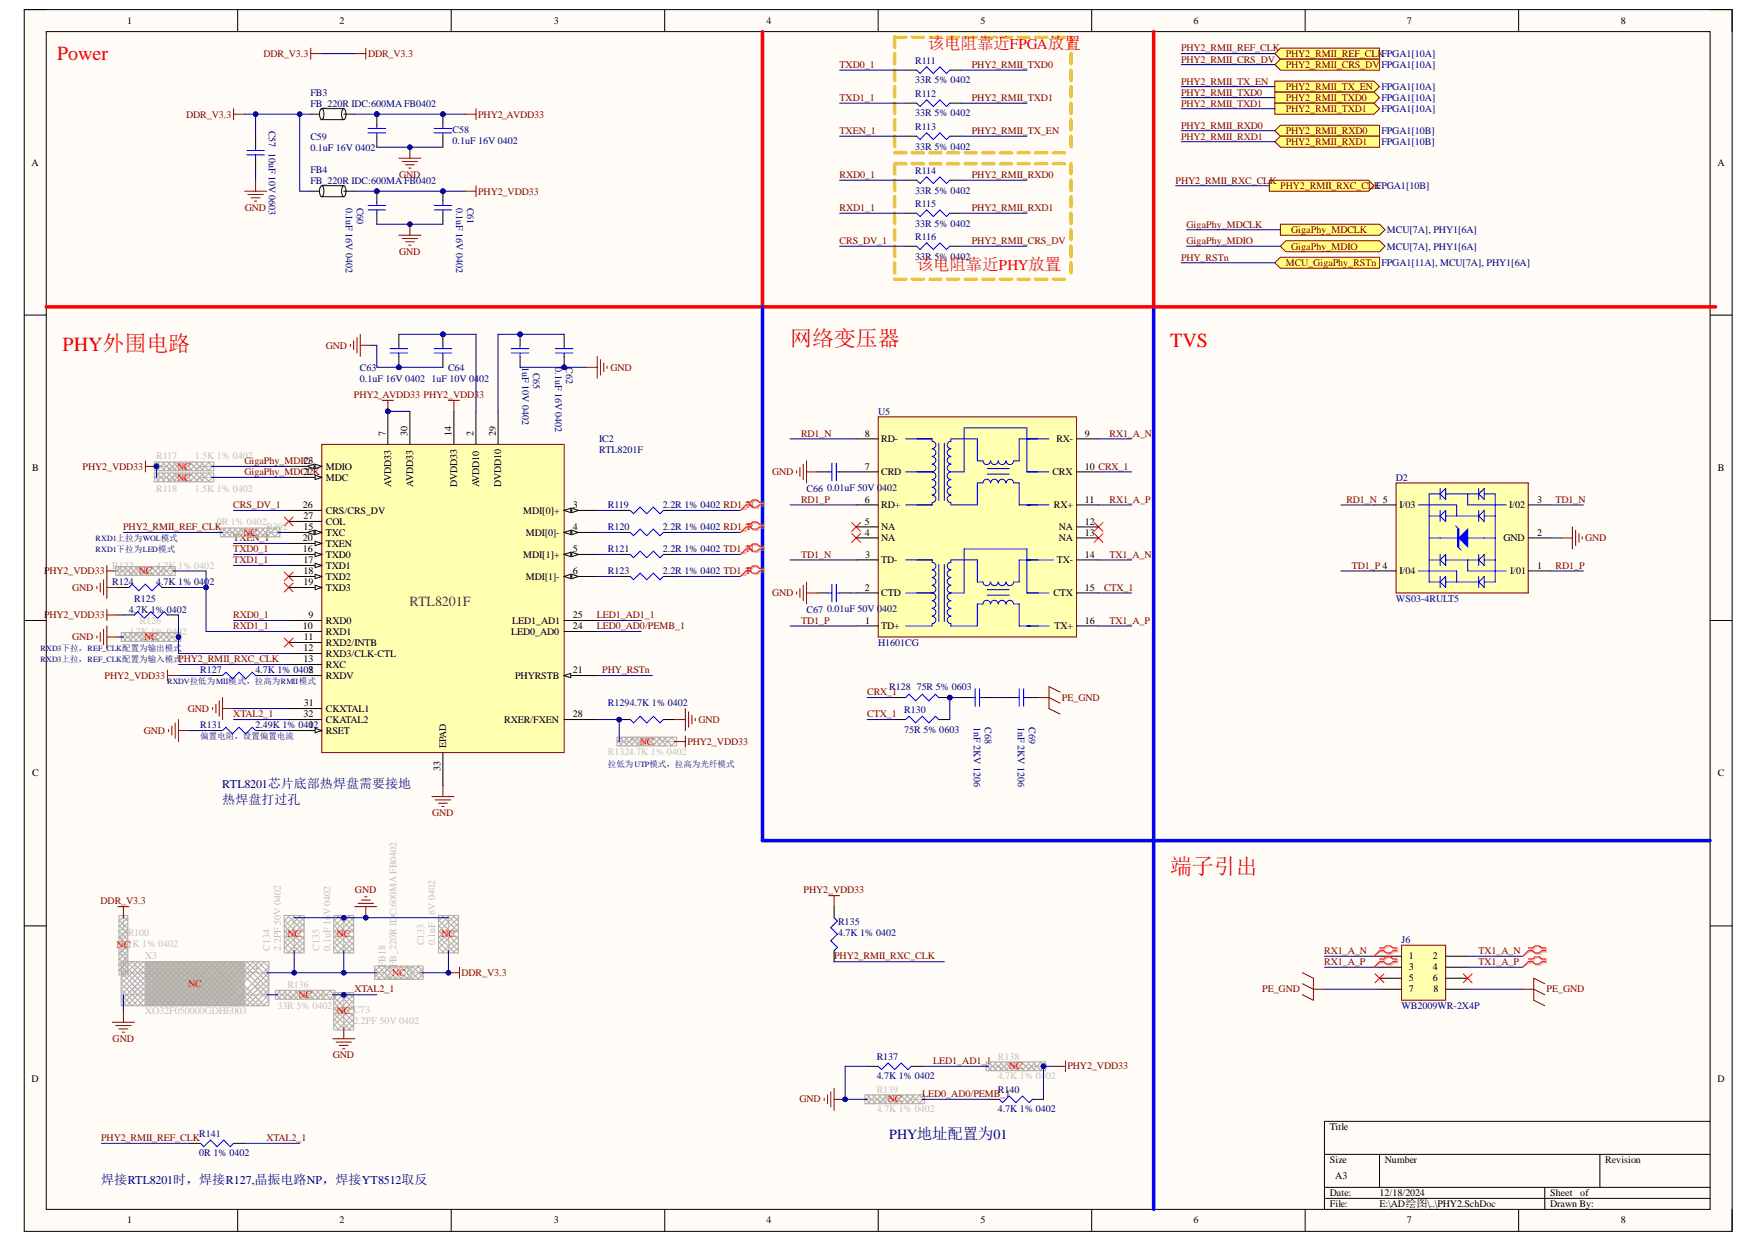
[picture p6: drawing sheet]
<svg xmlns="http://www.w3.org/2000/svg" width="297mm" height="210mm" viewBox="0 0 297 210" stroke-linecap="round" stroke-linejoin="round" font-family="sans-serif">
<defs><g id="words">
<g font-size="3.7" fill="#f00">
<text x="133.5" y="58.4">网络变压器</text>
<text x="197.7" y="147.7">端子引出</text>
</g>
<g font-size="3.4" fill="#f00">
<text x="9.6" y="10.1">Power</text>
<text x="10.6" y="59.3">PHY外围电路</text>
<text x="197.7" y="58.6">TVS</text>
</g>
<g font-size="2.8" fill="#f00">
<text x="156.8" y="8.4">该电阻靠近FPGA放置</text>
<text x="154.9" y="45.6">该电阻靠近PHY放置</text>
</g>
<text font-size="2.4" fill="#38761d" x="69.2" y="102.4">RTL8201F</text>
<text font-size="2.4" fill="#000080" x="150.2" y="192.6">PHY地址配置为01</text>
<g font-size="2.2" fill="#000080">
<text x="37.6" y="135.9">热焊盘打过孔</text>
<text x="17.1" y="200.2">焊接RTL8201时，焊接R127,晶振电路NP，焊接YT8512取反</text>
</g>
<text font-size="2" fill="#000080" x="37.6" y="133.1">RTL8201芯片底部热焊盘需要接地</text>
<g font-size="1.7">
<text x="21.5" y="4.1">1</text>
<text x="57.4" y="4.1">2</text>
<text x="93.6" y="4.1">3</text>
<text x="129.5" y="4.1">4</text>
<text x="165.6" y="4.1">5</text>
<text x="201.7" y="4.1">6</text>
<text x="237.7" y="4.1">7</text>
<text x="273.8" y="4.1">8</text>
<text x="5.3" y="28">A</text>
<text x="290.2" y="28">A</text>
<text x="65.1" y="73.6" transform="rotate(-90 65.1 73.6)">7</text>
<text x="68.9" y="73.6" transform="rotate(-90 68.9 73.6)">30</text>
<text x="76.3" y="73.6" transform="rotate(-90 76.3 73.6)">14</text>
<text x="80" y="73.6" transform="rotate(-90 80 73.6)">2</text>
<text x="83.8" y="73.6" transform="rotate(-90 83.8 73.6)">29</text>
<text x="146.1" y="73.8">8</text>
<text x="148.9" y="74.7">RD-</text>
<text x="178.5" y="74.7">RX-</text>
<text x="183.3" y="73.8">9</text>
<text x="5.4" y="79.6">B</text>
<text x="55.1" y="81.2">MDC</text>
<text x="55.1" y="79.4">MDIO</text>
<text x="66.1" y="82.2" transform="rotate(-90 66.1 82.2)">AVDD33</text>
<text x="69.8" y="82.2" transform="rotate(-90 69.8 82.2)">AVDD33</text>
<text x="77.2" y="82.2" transform="rotate(-90 77.2 82.2)">DVDD33</text>
<text x="81" y="82.3" transform="rotate(-90 81 82.3)">AVDD10</text>
<text x="84.7" y="82.3" transform="rotate(-90 84.7 82.3)">DVDD10</text>
<text x="146.1" y="79.4">7</text>
<text x="148.9" y="80.3">CRD</text>
<text x="177.8" y="80.3">CRX</text>
<text x="183.3" y="79.4">10 CRX_1</text>
<text x="290.3" y="79.6">B</text>
<text x="51.2" y="85.9">26</text>
<text x="51.3" y="89.6">15</text>
<text x="51.3" y="87.7">27</text>
<text x="55.1" y="86.8">CRS/CRS_DV</text>
<text x="55.1" y="88.7">COL</text>
<text x="88.4" y="86.8">MDI[0]+</text>
<text x="96.8" y="85.9">3</text>
<text x="96.8" y="89.6">4</text>
<text x="146.1" y="84.9">6</text>
<text x="146.1" y="88.7">5</text>
<text x="148.9" y="85.9">RD+</text>
<text x="148.9" y="89.6">NA</text>
<text x="178.1" y="85.9">RX+</text>
<text x="178.9" y="89.6">NA</text>
<text x="183.3" y="84.9">11</text>
<text x="183.3" y="88.7">12</text>
<text x="236.5" y="85.9">I/03</text>
<text x="255" y="85.9">I/02</text>
<text x="259.7" y="84.9">3</text>
<text x="51.2" y="93.3">16</text>
<text x="51.2" y="91.5">20</text>
<text x="51.3" y="95.2">17</text>
<text x="55.1" y="90.5">TXC</text>
<text x="55.1" y="94.2">TXD0</text>
<text x="55.1" y="92.4">TXEN</text>
<text x="88.4" y="94.2">MDI[1]+</text>
<text x="88.8" y="90.5">MDI[0]-</text>
<text x="96.8" y="93.3">5</text>
<text x="146.1" y="90.5">4</text>
<text x="146.2" y="94.2">3</text>
<text x="148.9" y="95.2">TD-</text>
<text x="148.9" y="91.5">NA</text>
<text x="178.6" y="95.2">TX-</text>
<text x="178.9" y="91.5">NA</text>
<text x="183.3" y="94.2">14</text>
<text x="183.3" y="90.5">13</text>
<text x="254" y="91.5">GND</text>
<text x="259.7" y="90.5">2</text>
<text x="51.3" y="97">18</text>
<text x="51.3" y="98.9">19</text>
<text x="55.1" y="96.1">TXD1</text>
<text x="55.1" y="98">TXD2</text>
<text x="55.1" y="99.8">TXD3</text>
<text x="88.8" y="98">MDI[1]-</text>
<text x="96.8" y="97">6</text>
<text x="146.1" y="99.8">2</text>
<text x="148.9" y="100.8">CTD</text>
<text x="178" y="100.8">CTX</text>
<text x="183.3" y="99.8">15</text>
<text x="236.5" y="97">I/04</text>
<text x="255.1" y="97">I/01</text>
<text x="259.7" y="96.1">1</text>
<text x="51.2" y="106.3">10</text>
<text x="52.1" y="104.5">9</text>
<text x="55.1" y="105.4">RXD0</text>
<text x="55.1" y="107.3">RXD1</text>
<text x="86.4" y="107.3">LED0_AD0</text>
<text x="86.5" y="105.4">LED1_AD1</text>
<text x="96.8" y="106.3">24</text>
<text x="96.8" y="104.5">25</text>
<text x="146.2" y="105.4">1</text>
<text x="148.9" y="106.3">TD+</text>
<text x="178.2" y="106.3">TX+</text>
<text x="183.3" y="105.4">16</text>
<text x="51.3" y="111.9">13</text>
<text x="51.3" y="110.1">12</text>
<text x="51.4" y="108.2">11</text>
<text x="52.1" y="113.8">8</text>
<text x="55.1" y="109.1">RXD2/INTB</text>
<text x="55.1" y="112.8">RXC</text>
<text x="55.1" y="111">RXD3/CLK-CTL</text>
<text x="96.8" y="113.8">21</text>
<text x="51.4" y="119.4">31</text>
<text x="55.1" y="114.7">RXDV</text>
<text x="87.1" y="114.7">PHYRSTB</text>
<text x="51.3" y="121.2">32</text>
<text x="52.2" y="123.1">1</text>
<text x="55.1" y="124">RSET</text>
<text x="55.1" y="120.3">CKXTAL1</text>
<text x="55.1" y="122.1">CKATAL2</text>
<text x="85.2" y="122.1">RXER/FXEN</text>
<text x="96.8" y="121.2">28</text>
<text x="5.4" y="131.2">C</text>
<text x="74.4" y="130.3" transform="rotate(-90 74.4 130.3)">33</text>
<text x="75.4" y="126.5" transform="rotate(-90 75.4 126.5)">EPAD</text>
<text x="290.3" y="131.2">C</text>
<text x="238.1" y="162.1">1</text>
<text x="238.1" y="164">3</text>
<text x="238.1" y="165.8">5</text>
<text x="238.1" y="167.7">7</text>
<text x="242.1" y="162.1">2</text>
<text x="242.1" y="164">4</text>
<text x="242.1" y="165.8">6</text>
<text x="242.2" y="167.7">8</text>
<text x="5.3" y="182.8">D</text>
<text x="290.2" y="182.8">D</text>
<text x="224.7" y="190.9">Title</text>
<text x="224.7" y="196.5">Size</text>
<text x="234" y="196.5">Number</text>
<text x="271.2" y="196.5">Revision</text>
<text x="224.7" y="202.1">Date:</text>
<text x="224.7" y="204">File:</text>
<text x="225.6" y="199.3">A3</text>
<text x="233.1" y="202.1">12/18/2024</text>
<text x="233.1" y="204">E:\AD绘图\..\PHY2.SchDoc</text>
<text x="261.9" y="202.1">Sheet</text>
<text x="261.9" y="204">Drawn By:</text>
<text x="267" y="202.1">of</text>
<text x="21.5" y="206.8">1</text>
<text x="57.4" y="206.8">2</text>
<text x="93.6" y="206.8">3</text>
<text x="129.5" y="206.8">4</text>
<text x="165.6" y="206.8">5</text>
<text x="201.7" y="206.8">6</text>
<text x="237.7" y="206.8">7</text>
<text x="273.8" y="206.8">8</text>
</g>
<g font-size="1.7" fill="#800000">
<text x="44.5" y="9.6">DDR_V3.3</text>
<text x="62.2" y="9.6">DDR_V3.3</text>
<text x="141.9" y="11.5">TXD0_1</text>
<text x="164.2" y="11.5">PHY2_RMII_TXD0</text>
<text x="199.6" y="8.7">PHY2_RMII_REF_CLK</text>
<text x="199.6" y="10.6">PHY2_RMII_CRS_DV</text>
<text x="217.2" y="9.6">PHY2_RMII_REF_CLKFPGA1[10A]</text>
<text x="217.2" y="11.5">PHY2_RMII_CRS_DVFPGA1[10A]</text>
<text x="141.9" y="17.1">TXD1_1</text>
<text x="164.2" y="17.1">PHY2_RMII_TXD1</text>
<text x="199.6" y="14.3">PHY2_RMII_TX_EN</text>
<text x="199.6" y="16.1">PHY2_RMII_TXD0</text>
<text x="217.2" y="15.2">PHY2_RMII_TX_EN</text>
<text x="217.2" y="17.1">PHY2_RMII_TXD0</text>
<text x="31.5" y="19.9">DDR_V3.3</text>
<text x="80.8" y="19.9">PHY2_AVDD33</text>
<text x="141.9" y="22.7">TXEN_1</text>
<text x="164.2" y="22.7">PHY2_RMII_TX_EN</text>
<text x="199.6" y="18">PHY2_RMII_TXD1</text>
<text x="199.6" y="21.7">PHY2_RMII_RXD0</text>
<text x="199.6" y="23.6">PHY2_RMII_RXD1</text>
<text x="217.2" y="18.9">PHY2_RMII_TXD1</text>
<text x="217.2" y="22.7">PHY2_RMII_RXD0</text>
<text x="217.2" y="24.5">PHY2_RMII_RXD1</text>
<text x="41.4" y="35.7">GND</text>
<text x="67.4" y="30.1">GND</text>
<text x="80.8" y="32.9">PHY2_VDD33</text>
<text x="141.9" y="30.1">RXD0_1</text>
<text x="141.9" y="35.7">RXD1_1</text>
<text x="164.2" y="30.1">PHY2_RMII_RXD0</text>
<text x="164.2" y="35.7">PHY2_RMII_RXD1</text>
<text x="198.6" y="31">PHY2_RMII_RXC_CLK</text>
<text x="216.3" y="31.9">PHY2_RMII_RXC_CLK</text>
<text x="141.9" y="41.2">CRS_DV_1</text>
<text x="164.2" y="41.2">PHY2_RMII_CRS_DV</text>
<text x="200.5" y="38.5">GigaPhy_MDCLK</text>
<text x="200.5" y="41.2">GigaPhy_MDIO</text>
<text x="218.2" y="39.4">GigaPhy_MDCLK</text>
<text x="67.4" y="43.1">GND</text>
<text x="199.6" y="44">PHY_RSTn</text>
<text x="217.2" y="45">MCU_GigaPhy_RSTn FPGA1[11A], MCU[7A], PHY1[6A]</text>
<text x="218.2" y="42.2">GigaPhy_MDIO</text>
<text x="55.1" y="58.9">GND</text>
<text x="103.1" y="62.6">GND</text>
<text x="59.8" y="67.3">PHY2_AVDD33 PHY2_VDD33</text>
<text x="135.4" y="73.8">RD1_N</text>
<text x="187.5" y="73.8">RX1_A_N</text>
<text x="14" y="79.4">PHY2_VDD33</text>
<text x="41.3" y="78.4">GigaPhy_MDI23</text>
<text x="41.3" y="80.3">GigaPhy_MDC22</text>
<text x="51.3" y="78.4">O</text>
<text x="51.9" y="80.3">LK</text>
<text x="130.5" y="80.3">GND</text>
<text x="20.8" y="89.6">PHY2_RMII_REF_CLK</text>
<text x="39.4" y="85.9">CRS_DV_1</text>
<text x="135.4" y="84.9">RD1_P</text>
<text x="187.5" y="84.9">RX1_A_P</text>
<text x="227.5" y="84.9">RD1_N 5</text>
<text x="262.8" y="84.9">TD1_N</text>
<text x="39.4" y="91.5">TXEN_1</text>
<text x="39.4" y="93.3">TXD0_1</text>
<text x="39.4" y="95.2">TXD1_1</text>
<text x="135.4" y="94.2">TD1_N</text>
<text x="187.5" y="94.2">TX1_A_N</text>
<text x="267.8" y="91.5">GND</text>
<text x="7.4" y="97">PHY2_VDD33</text>
<text x="12.2" y="99.8">GND</text>
<text x="130.5" y="100.8">GND</text>
<text x="186.5" y="99.8">CTX_1</text>
<text x="228.4" y="96.1">TD1_P 4</text>
<text x="262.8" y="96.1">RD1_P</text>
<text x="7.4" y="104.5">PHY2_VDD33</text>
<text x="39.4" y="104.5">RXD0_1</text>
<text x="39.4" y="106.3">RXD1_1</text>
<text x="100.8" y="104.5">LED1_AD1_1</text>
<text x="100.8" y="106.3">LED0_AD0/PEMB_1</text>
<text x="135.4" y="105.4">TD1_P</text>
<text x="187.5" y="105.4">TX1_A_P</text>
<text x="12.2" y="108.2">GND</text>
<text x="30.1" y="111.9">PHY2_RMII_RXC_CLK</text>
<text x="101.8" y="113.8">PHY_RSTn</text>
<text x="17.7" y="114.7">PHY2_VDD33</text>
<text x="146.5" y="117.5">CRX_1</text>
<text x="179.4" y="118.4">PE_GND</text>
<text x="24.3" y="124">GND</text>
<text x="31.7" y="120.3">GND</text>
<text x="39.4" y="121.2">XTAL2_1</text>
<text x="116.2" y="125.9">PHY2_VDD33</text>
<text x="118" y="122.1">GND</text>
<text x="146.5" y="121.2">CTX_1</text>
<text x="73" y="137.9">GND</text>
<text x="17" y="152.8">DDR_V3.3</text>
<text x="60" y="151">GND</text>
<text x="135.8" y="151">PHY2_VDD33</text>
<text x="223.8" y="161.2">RX1_A_N</text>
<text x="249.8" y="161.2">TX1_A_N</text>
<text x="59.9" y="167.7">XTAL2_1</text>
<text x="78" y="164.9">DDR_V3.3</text>
<text x="140.9" y="162.1">PHY2_RMII_RXC_CLK</text>
<text x="213.3" y="167.7">PE_GND</text>
<text x="223.8" y="163.1">RX1_A_P</text>
<text x="249.8" y="163.1">TX1_A_P</text>
<text x="261.3" y="167.7">PE_GND</text>
<text x="19" y="176.1">GND</text>
<text x="56.3" y="178.9">GND</text>
<text x="157.7" y="179.8">LED1_AD1_1</text>
<text x="155.8" y="185.4">LED0_AD0/PEMB_1</text>
<text x="180.4" y="180.7">PHY2_VDD33</text>
<text x="135.1" y="186.3">GND</text>
<text x="17.1" y="192.8">PHY2_RMII_REF_CLK</text>
<text x="45" y="192.8">XTAL2_1</text>
</g>
<g font-size="1.7" fill="#000080">
<text x="154.6" y="10.7">R111</text>
<text x="52.5" y="16.1">FB3</text>
<text x="154.6" y="14">33R 5% 0402</text>
<text x="154.6" y="16.3">R112</text>
<text x="233.4" y="15.2">FPGA1[10A]</text>
<text x="233.4" y="17.1">FPGA1[10A]</text>
<text x="45.4" y="22.1" transform="rotate(90 45.4 22.1)">C57</text>
<text x="52.5" y="23.6">C59</text>
<text x="52.5" y="18">FB_220R IDC:600MA FB0402</text>
<text x="76.5" y="22.5">C58</text>
<text x="154.6" y="19.6">33R 5% 0402</text>
<text x="154.6" y="21.9">R113</text>
<text x="233.4" y="18.9">FPGA1[10A]</text>
<text x="233.4" y="22.7">FPGA1[10B]</text>
<text x="45.4" y="25.8" transform="rotate(90 45.4 25.8)">10uF 10V 0603</text>
<text x="52.5" y="25.4">0.1uF 16V 0402</text>
<text x="52.5" y="29.2">FB4</text>
<text x="76.5" y="24.3">0.1uF 16V 0402</text>
<text x="154.6" y="25.3">33R 5% 0402</text>
<text x="154.6" y="29.3">R114</text>
<text x="233.4" y="24.5">FPGA1[10B]</text>
<text x="52.5" y="31">FB_220R IDC:600MA FB0402</text>
<text x="58.5" y="35.1" transform="rotate(90 58.5 35.1)">0.1uF 16V 0402</text>
<text x="60.3" y="35.1" transform="rotate(90 60.3 35.1)">C60</text>
<text x="77.1" y="35.1" transform="rotate(90 77.1 35.1)">0.1uF 16V 0402</text>
<text x="78.9" y="35.1" transform="rotate(90 78.9 35.1)">C61</text>
<text x="154.6" y="32.7">33R 5% 0402</text>
<text x="154.6" y="34.9">R115</text>
<text x="232.5" y="31.9">FPGA1[10B]</text>
<text x="154.6" y="38.3">33R 5% 0402</text>
<text x="154.6" y="40.5">R116</text>
<text x="234.3" y="39.4">MCU[7A], PHY1[6A]</text>
<text x="154.6" y="43.9">33R 5% 0402</text>
<text x="234.3" y="42.2">MCU[7A], PHY1[6A]</text>
<text x="60.8" y="62.6">C63</text>
<text x="60.8" y="64.5">0.1uF 16V 0402</text>
<text x="72.9" y="64.5">1uF 10V 0402</text>
<text x="75.7" y="62.6">C64</text>
<text x="88.2" y="62" transform="rotate(90 88.2 62)">1uF 10V 0402</text>
<text x="90.1" y="63" transform="rotate(90 90.1 63)">C65</text>
<text x="93.8" y="62" transform="rotate(90 93.8 62)">0.1uF 16V 0402</text>
<text x="95.7" y="62" transform="rotate(90 95.7 62)">C62</text>
<text x="148.4" y="70.1">U5</text>
<text x="101.3" y="74.7">IC2</text>
<text x="101.3" y="76.6">RTL8201F</text>
<text x="136.3" y="83.1">C66</text>
<text x="139.8" y="82.9">0.01uF 50V 0402</text>
<text x="235.9" y="81.2">D2</text>
<text x="102.7" y="85.9">R119</text>
<text x="102.7" y="89.6">R120</text>
<text x="112" y="85.9">2.2R 1% 0402 RD1_N</text>
<text x="112" y="89.6">2.2R 1% 0402 RD1_P</text>
<text x="102.7" y="93.3">R121</text>
<text x="112" y="93.3">2.2R 1% 0402 TD1_N</text>
<text x="18.9" y="98.9">R124</text>
<text x="22.7" y="101.7">R125</text>
<text x="26.4" y="98.9">4.7K 1% 0402</text>
<text x="102.7" y="97">R123</text>
<text x="112" y="97">2.2R 1% 0402 TD1_P</text>
<text x="235.9" y="101.7">WS03-4RULT5</text>
<text x="21.7" y="103.5">4.7K 1% 0402</text>
<text x="136.3" y="103.5">C67</text>
<text x="139.8" y="103.4">0.01uF 50V 0402</text>
<text x="33.8" y="113.8">R127</text>
<text x="43.1" y="113.8">4.7K 1% 0402</text>
<text x="148.4" y="109.1">H1601CG</text>
<text x="102.7" y="119.4">R1294.7K 1% 0402</text>
<text x="150.2" y="116.6">R128</text>
<text x="154.9" y="116.6">75R 5% 0603</text>
<text x="33.8" y="123.1">R131</text>
<text x="43.1" y="123.1">2.49K 1% 0402</text>
<text x="152.8" y="120.5">R130</text>
<text x="152.8" y="123.8">75R 5% 0603</text>
<text x="164.5" y="122.9" transform="rotate(90 164.5 122.9)">1nF 2KV 1206</text>
<text x="166.4" y="122.9" transform="rotate(90 166.4 122.9)">C68</text>
<text x="172" y="122.9" transform="rotate(90 172 122.9)">1nF 2KV 1206</text>
<text x="173.8" y="122.9" transform="rotate(90 173.8 122.9)">C69</text>
<text x="141.6" y="156.4">R135</text>
<text x="141.6" y="158.2">4.7K 1% 0402</text>
<text x="236.8" y="159.3">J6</text>
<text x="236.8" y="170.5">WB2009WR-2X4P</text>
<text x="148.1" y="179.1">R137</text>
<text x="148.1" y="182.4">4.7K 1% 0402</text>
<text x="168.6" y="184.7">R140</text>
<text x="168.6" y="188">4.7K 1% 0402</text>
<text x="33.7" y="192.1">R141</text>
<text x="33.7" y="195.4">0R 1% 0402</text>
</g>
<g font-size="1.7" fill="#bfbebc">
<text x="26.4" y="77.5">R117</text>
<text x="32.9" y="77.5">1.5K 1% 0402</text>
<text x="26.4" y="83.1">R118</text>
<text x="32.9" y="83.1">1.5K 1% 0402</text>
<text x="36.6" y="88.7">0R 1% 0402</text>
<text x="45" y="89.6">R392</text>
<text x="18.9" y="96.1">R122</text>
<text x="26.4" y="96.1">4.7K 1% 0402</text>
<text x="21.7" y="107.3">4.7K 1% 0402</text>
<text x="23.6" y="105.4">R126</text>
<text x="102.7" y="127.6">R1324.7K 1% 0402</text>
<text x="55.8" y="154.7" transform="rotate(-90 55.8 154.7)">V 0402</text>
<text x="67" y="154.9" transform="rotate(-90 67 154.9)">C:600MA FB0402</text>
<text x="73.5" y="154.6" transform="rotate(-90 73.5 154.6)">6V 0402</text>
<text x="21.6" y="158.2">R100</text>
<text x="45.6" y="160.7" transform="rotate(-90 45.6 160.7)">C134</text>
<text x="47.5" y="160.7" transform="rotate(-90 47.5 160.7)">2.2PF 50V 0402</text>
<text x="54" y="160.7" transform="rotate(-90 54 160.7)">C135</text>
<text x="55.8" y="160.7" transform="rotate(-90 55.8 160.7)">0.1uF 16</text>
<text x="71.7" y="159.8" transform="rotate(-90 71.7 159.8)">C133</text>
<text x="73.5" y="159.8" transform="rotate(-90 73.5 159.8)">0.1uF 1</text>
<text x="22.2" y="167.7">2</text>
<text x="22.4" y="164">1</text>
<text x="24.5" y="162.1">X3</text>
<text x="42.8" y="167.7">3</text>
<text x="42.8" y="164">4</text>
<text x="48.6" y="166.9">R136</text>
<text x="65.1" y="163.5" transform="rotate(-90 65.1 163.5)">FB18</text>
<text x="67" y="163.5" transform="rotate(-90 67 163.5)">FB_220R ID</text>
<text x="24.5" y="171.4">XO32F050000GDHE003</text>
<text x="46.9" y="170.5">33R 5% 0402</text>
<text x="59.7" y="173.1">2.2PF 50V 0402</text>
<text x="168.6" y="179.1">R138</text>
<text x="148.1" y="184.7">R139</text>
<text x="168.6" y="182.4">4.7K 1% 0402</text>
<text x="148.1" y="188">4.7K 1% 0402</text>
</g>
<g font-size="1.7" fill="#f00">
<text x="29.9" y="79.4">NC</text>
<text x="29.9" y="81.2">NC</text>
<text x="41.1" y="90.5">NC</text>
<text x="23.4" y="97">NC</text>
<text x="24.4" y="108.2">NC</text>
<text x="108.1" y="125.9">NC</text>
<text x="19.7" y="160.3">NC1K 1% 0402</text>
<text x="48.6" y="158.4">NC</text>
<text x="56.9" y="158.4">NC</text>
<text x="74.6" y="158.4">NC</text>
<text x="31.8" y="166.8">NC</text>
<text x="66.2" y="164.9">NC</text>
<text x="50.4" y="168.6">NC</text>
<text x="56.9" y="171.4">NC C73</text>
<text x="170.5" y="180.7">NC</text>
<text x="150" y="186.3">NC</text>
</g>
<g font-size="1.4" fill="#000080">
<text x="16.2" y="91.5">RXD1上拉为WOL模式</text>
<text x="16.2" y="93.3">RXD1下拉为LED模式</text>
<text x="6.9" y="111.9">RXD3上拉，REF_CLK配置为输入模式</text>
<text x="6.9" y="110.1">RXD3下拉，REF_CLK配置为输出模式</text>
<text x="28.3" y="115.6">RXDV拉低为MII模式，拉高为RMII模式</text>
<text x="33.8" y="124.9">偏置电阻，设置偏置电流</text>
<text x="102.7" y="129.6">拉低为UTP模式，拉高为光纤模式</text>
</g>
</g></defs>
<path d="M4.1 1.6h288.6v206.5h-288.6z" fill-rule="evenodd" fill="#fffcf8"/>
<path d="M4.1 1.6h288.6v206.5h-288.6z" fill="none" stroke="#000" stroke-width=".17"/>
<path d="M7.8 5.3h281.1v199.1h-281.1z" fill-rule="evenodd" fill="#fffcf8"/>
<g fill="none" stroke="#000" stroke-width=".17">
<path d="M4.1 1.6h3.7M7.8 5.3h281.1v199.1h-281.1zM40.2 1.6v3.7M76.2 1.6v3.7M112.3 1.6v3.7M148.4 1.6v3.7M184.5 1.6v3.7M220.5 1.6v3.7M256.6 1.6v3.7M288.9 1.6h3.8v3.7M4.1 53.2h3.7M288.9 53.3h3.8"/>
<path d="M4.1 104.9h3.7M35.7 114.2h1.9M43.2 114.2h1.8M288.9 104.9h3.8M4.1 156.5h3.7M288.9 156.5h3.8M146.5 180.2h1.9M154 180.2h1.8M223.8 195.1h65.1M233.1 195.1v5.6M270.3 195.1v5.6M288.9 189.5h-65.1v14.9"/>
<path d="M40.2 204.4v3.7M76.2 204.4v3.7M112.3 204.4v3.7M148.4 204.4v3.7M184.5 204.4v3.7M220.5 204.4v3.7M223.8 200.7h65.1M223.8 202.5h65.1M256.6 204.4v3.7M261 200.7v3.7M292.7 204.4v3.7"/>
</g>
<path d="M48 98.5l1.5 1.5M48 96.7l1.5 1.5M48 87.4l1.5 1.5M49.5 98.5l-1.5 1.5M49.5 96.7l-1.5 1.5M49.5 87.4l-1.5 1.5" fill="none" stroke="#f00" stroke-width=".17"/>
<path d="M37.6 114.2l.6-.6 1.1 1.1 1.1-1.1 1.1 1.1 1.1-1.1 .6 .6M148.4 180.2l.5 .6 1.2-1.1 1.1 1.1 1.1-1.1 1.1 1.1 .6-.6" fill="none" stroke="#00f" stroke-width=".17"/>
<path d="M28.3 113.2v1.9M28.3 114.2h1.9" fill="none" stroke="#800000" stroke-width=".17"/>
<path d="M146.5 185.8h1.9l.5 .6 1.2-1.2 1.1 1.2 1.1-1.2 1.1 1.2 .6-.6h1.8" fill="none" stroke="#bfbebc" stroke-width=".17"/>
<g fill="none" stroke="#a9a9a9" stroke-width=".17">
<path d="M146.1 185h10.1v1.5h-10.1zM146.1 185.6l1 .9M146.5 185l1.5 1.5M147.1 185l-1 1M147.5 185l1.4 1.5M148 185l-1.5 1.5M148.4 185l1.5 1.5M148.9 185l-1.4 1.5M149.3 185l1.5 1.5M149.9 185l-1.5 1.5M150.2 185l1.5 1.5M150.8 185l-1.5 1.5"/>
<path d="M151.2 185l1.5 1.5M151.7 185l-1.5 1.5M152.1 185l1.5 1.5M152.7 185l-1.5 1.5M153 185l1.5 1.5M153.6 185l-1.5 1.5M154 185l1.5 1.5M154.5 185l-1.5 1.5M155.3 185l.9 1M155.5 185l-1.5 1.5M156.2 185.6l-.9 .9"/>
</g>
<circle cx="176.3" cy="180.2" r=".38" fill="#000080"/>
<circle cx="176.3" cy="180.2" r=".38" fill="none" stroke="#000080" stroke-width=".17"/>
<path d="M174.5 180.2h1.8" fill="none" stroke="#bfbebc" stroke-width=".17"/>
<circle cx="176.3" cy="180.2" r=".38" fill="#000080"/>
<circle cx="176.3" cy="180.2" r=".38" fill="none" stroke="#000080" stroke-width=".17"/>
<path d="M167 180.2h1.9l.5 .6 1.1-1.1 1.1 1.1 1.2-1.1 1.1 1.1 .6-.6" fill="none" stroke="#bfbebc" stroke-width=".17"/>
<g fill="none" stroke="#a9a9a9" stroke-width=".17">
<path d="M166.6 179.5h10.1v1.5h-10.1zM167 179.5l1.5 1.5M167.6 179.5l-1 .9M167.9 179.5l1.5 1.5M168.5 179.5l-1.5 1.5M168.9 179.5l1.4 1.5M169.4 179.5l-1.5 1.5M169.8 179.5l1.5 1.5M170.3 179.5l-1.4 1.5M170.7 179.5l1.5 1.5M171.3 179.5l-1.5 1.5M171.6 179.5l1.5 1.5"/>
<path d="M172.2 179.5l-1.5 1.5M172.6 179.5l1.5 1.5M173.1 179.5l-1.5 1.5M173.5 179.5l1.5 1.5M174.1 179.5l-1.5 1.5M174.5 179.5l1.4 1.5M175 179.5l-1.5 1.5M175.8 179.5l.9 .9M175.9 179.5l-1.4 1.5M166.6 180l1 1M176.7 180l-.9 1"/>
</g>
<path d="M167 185.8h1.9M174.5 185.8h1.8" fill="none" stroke="#000" stroke-width=".17"/>
<path d="M168.9 185.8l.5 .6 1.1-1.2 1.1 1.2 1.2-1.2 1.1 1.2 .6-.6" fill="none" stroke="#00f" stroke-width=".17"/>
<path d="M180 179.3v1.8M139.3 185.6v.4M139.8 185v1.5M140.4 184.5v2.6M140.9 183.9v3.8M140.9 185.8h1.9M178.2 180.2h1.8" fill="none" stroke="#800000" stroke-width=".17"/>
<circle cx="142.8" cy="185.8" r=".37" fill="#000080"/>
<circle cx="142.8" cy="185.8" r=".37" fill="none" stroke="#000080" stroke-width=".17"/>
<path d="M41.3 32.3h3.7M41.9 32.9h2.6M42.4 33.4h1.5M43 34h.4M43.2 30.5v1.8M16.4 99.1v.4M16.9 98.5v1.5M17.5 98v2.6M18.1 95.6v5.5M18.1 99.3h1.8M18.1 96.5h1.8" fill="none" stroke="#800000" stroke-width=".17"/>
<path d="M43.2 23v1.9M43.2 26.7v1.9" fill="none" stroke="#000" stroke-width=".17"/>
<path d="M41.7 25.4h3M41.7 26.2h3M43.2 24.9v.5M43.2 26.2v.5" fill="none" stroke="#00f" stroke-width=".17"/>
<circle cx="63.7" cy="19.3" r=".37" fill="#000080"/>
<circle cx="63.7" cy="19.3" r=".37" fill="none" stroke="#000080" stroke-width=".17"/>
<path d="M63.7 19.3v1.9M63.7 23v1.9" fill="none" stroke="#000" stroke-width=".17"/>
<circle cx="63.7" cy="19.3" r=".37" fill="#000080"/>
<circle cx="63.7" cy="19.3" r=".37" fill="none" stroke="#000080" stroke-width=".17"/>
<path d="M62.2 21.7h3M62.2 22.5h3M63.7 21.2v.5M63.7 22.5v.5" fill="none" stroke="#00f" stroke-width=".17"/>
<circle cx="74.8" cy="19.3" r=".37" fill="#000080"/>
<circle cx="74.8" cy="19.3" r=".37" fill="none" stroke="#000080" stroke-width=".17"/>
<path d="M74.8 19.3v1.9M74.8 23v1.9" fill="none" stroke="#000" stroke-width=".17"/>
<circle cx="74.8" cy="19.3" r=".37" fill="#000080"/>
<circle cx="74.8" cy="19.3" r=".37" fill="none" stroke="#000080" stroke-width=".17"/>
<path d="M73.4 21.7h2.9M73.4 22.5h2.9M74.8 21.2v.5M74.8 22.5v.5" fill="none" stroke="#00f" stroke-width=".17"/>
<circle cx="63.7" cy="32.3" r=".37" fill="#000080"/>
<circle cx="63.7" cy="32.3" r=".37" fill="none" stroke="#000080" stroke-width=".17"/>
<path d="M63.7 32.3v1.9M63.7 36v1.9" fill="none" stroke="#000" stroke-width=".17"/>
<circle cx="63.7" cy="32.3" r=".37" fill="#000080"/>
<circle cx="63.7" cy="32.3" r=".37" fill="none" stroke="#000080" stroke-width=".17"/>
<path d="M62.2 34.7h3M62.2 35.5h3M63.7 34.2v.5M63.7 35.5v.5" fill="none" stroke="#00f" stroke-width=".17"/>
<circle cx="74.8" cy="32.3" r=".37" fill="#000080"/>
<circle cx="74.8" cy="32.3" r=".37" fill="none" stroke="#000080" stroke-width=".17"/>
<path d="M74.8 32.3v1.9M74.8 36v1.9" fill="none" stroke="#000" stroke-width=".17"/>
<circle cx="74.8" cy="32.3" r=".37" fill="#000080"/>
<circle cx="74.8" cy="32.3" r=".37" fill="none" stroke="#000080" stroke-width=".17"/>
<path d="M73.4 34.7h2.9M73.4 35.5h2.9M74.8 34.2v.5M74.8 35.5v.5" fill="none" stroke="#00f" stroke-width=".17"/>
<path d="M78.6 19.3h1.8M80.4 18.4v1.8M67.4 26.7h3.7M68 27.3h2.6M68.5 27.8h1.5M69.1 28.4h.3M69.3 24.9v1.8M78.6 32.3h1.8M80.4 31.4v1.8" fill="none" stroke="#800000" stroke-width=".17"/>
<circle cx="69.3" cy="24.9" r=".37" fill="#000080"/>
<circle cx="69.3" cy="24.9" r=".37" fill="none" stroke="#000080" stroke-width=".17"/>
<path d="M67.4 39.8h3.7M69.3 37.9v1.9M68 40.3h2.6M68.5 40.9h1.5M69.1 41.4h.3" fill="none" stroke="#800000" stroke-width=".17"/>
<circle cx="69.3" cy="37.9" r=".37" fill="#000080"/>
<circle cx="69.3" cy="37.9" r=".37" fill="none" stroke="#000080" stroke-width=".17"/>
<path d="M35.7 123.5h1.9M43.2 123.5h1.8" fill="none" stroke="#000" stroke-width=".17"/>
<path d="M37.6 123.5l.6-.6 1.1 1.1 1.1-1.1 1.1 1.1 1.1-1.1 .6 .6" fill="none" stroke="#00f" stroke-width=".17"/>
<path d="M28.5 123.3v.4M29 122.7v1.5M29.6 122.2v2.6M30.2 121.6v3.7M30.2 123.5h1.8" fill="none" stroke="#800000" stroke-width=".17"/>
<circle cx="87.9" cy="56.5" r=".37" fill="#000080"/>
<circle cx="87.9" cy="56.5" r=".37" fill="none" stroke="#000080" stroke-width=".17"/>
<path d="M87.9 56.5v1.9M87.9 60.2v1.9" fill="none" stroke="#000" stroke-width=".17"/>
<circle cx="87.9" cy="56.5" r=".37" fill="#000080"/>
<circle cx="87.9" cy="56.5" r=".37" fill="none" stroke="#000080" stroke-width=".17"/>
<path d="M86.4 58.9h3M86.4 59.7h3M87.9 58.4v.5M87.9 59.7v.5" fill="none" stroke="#00f" stroke-width=".17"/>
<circle cx="95.3" cy="62.1" r=".37" fill="#000080"/>
<circle cx="95.3" cy="62.1" r=".37" fill="none" stroke="#000080" stroke-width=".17"/>
<path d="M95.3 56.5v1.9M95.3 60.2v1.9" fill="none" stroke="#000" stroke-width=".17"/>
<circle cx="95.3" cy="62.1" r=".37" fill="#000080"/>
<circle cx="95.3" cy="62.1" r=".37" fill="none" stroke="#000080" stroke-width=".17"/>
<path d="M93.8 59.7h3M93.8 58.9h3M95.3 58.4v.5M95.3 59.7v.5" fill="none" stroke="#00f" stroke-width=".17"/>
<circle cx="74.8" cy="56.5" r=".37" fill="#000080"/>
<circle cx="74.8" cy="56.5" r=".37" fill="none" stroke="#000080" stroke-width=".17"/>
<path d="M74.8 56.5v1.9" fill="none" stroke="#000" stroke-width=".17"/>
<circle cx="74.8" cy="56.5" r=".37" fill="#000080"/>
<circle cx="74.8" cy="56.5" r=".37" fill="none" stroke="#000080" stroke-width=".17"/>
<path d="M74.8 60.2v1.9" fill="none" stroke="#000" stroke-width=".17"/>
<path d="M73.4 59.7h2.9M73.4 58.9h2.9M74.8 58.4v.5M74.8 59.7v.5" fill="none" stroke="#00f" stroke-width=".17"/>
<circle cx="67.4" cy="62.1" r=".37" fill="#000080"/>
<circle cx="67.4" cy="62.1" r=".37" fill="none" stroke="#000080" stroke-width=".17"/>
<path d="M67.4 60.2v1.9" fill="none" stroke="#000" stroke-width=".17"/>
<circle cx="67.4" cy="62.1" r=".37" fill="#000080"/>
<circle cx="67.4" cy="62.1" r=".37" fill="none" stroke="#000080" stroke-width=".17"/>
<path d="M67.4 56.5v1.9" fill="none" stroke="#000" stroke-width=".17"/>
<path d="M65.9 58.9h3M65.9 59.7h3M67.4 58.4v.5M67.4 59.7v.5" fill="none" stroke="#00f" stroke-width=".17"/>
<path d="M59.2 58.2v.3M59.8 57.6v1.5M60.3 57.1v2.6M60.9 56.5v3.7M60.9 58.4h1.8M64.6 67.7h1.9M65.5 67.7v1.8M99 62.1h1.9M100.9 60.2v3.7M101.5 60.8v2.6M102 61.3v1.5M102.6 61.9v.4" fill="none" stroke="#800000" stroke-width=".17"/>
<circle cx="65.5" cy="69.5" r=".37" fill="#000080"/>
<circle cx="65.5" cy="69.5" r=".37" fill="none" stroke="#000080" stroke-width=".17"/>
<path d="M75.8 67.7h1.8M76.7 67.7v1.8M73 134.6h3.7M73.5 135.2h2.6M74.1 135.7h1.5M74.7 136.3h.3M74.8 132.8v1.8" fill="none" stroke="#800000" stroke-width=".17"/>
<circle cx="65.5" cy="69.5" r=".37" fill="#000080"/>
<circle cx="65.5" cy="69.5" r=".37" fill="none" stroke="#000080" stroke-width=".17"/>
<path d="M54.4 75.1h40.9v52.1h-40.9z" fill-rule="evenodd" fill="#ffffb0"/>
<path d="M54.4 75.1h40.9v52.1h-40.9z" fill="none" stroke="#800000" stroke-width=".17"/>
<path d="M48.8 123.5h5.6" fill="none" stroke="#000" stroke-width=".17"/>
<path d="M53.2 123.1l1.2 .4-1.2 .3z" fill="#f8fcff"/>
<path d="M80.4 69.5v5.6M95.3 86.3h5.6M53.2 123.1l1.2 .4-1.2 .3z" fill="none" stroke="#000" stroke-width=".17"/>
<path d="M95.3 86.3l1.1-.4v.7z" fill="#f8fcff"/>
<path d="M95.3 86.3l1.1-.4v.7z" fill="none" stroke="#000" stroke-width=".17"/>
<path d="M96.6 85.9l1.1 .4-1.1 .3z" fill="#f8fcff"/>
<path d="M95.3 93.7h5.6M96.6 85.9l1.1 .4-1.1 .3z" fill="none" stroke="#000" stroke-width=".17"/>
<path d="M95.3 93.7l1.1-.4v.8z" fill="#f8fcff"/>
<path d="M95.3 93.7l1.1-.4v.8z" fill="none" stroke="#000" stroke-width=".17"/>
<path d="M96.6 93.3l1.1 .4-1.1 .4z" fill="#f8fcff"/>
<path d="M95.3 97.4h5.6M96.6 93.3l1.1 .4-1.1 .4z" fill="none" stroke="#000" stroke-width=".17"/>
<path d="M95.3 97.4l1.1-.3v.7z" fill="#f8fcff"/>
<path d="M95.3 97.4l1.1-.3v.7z" fill="none" stroke="#000" stroke-width=".17"/>
<path d="M96.6 97.1l1.1 .3-1.1 .4z" fill="#f8fcff"/>
<path d="M65.5 69.5v5.6M96.6 97.1l1.1 .3-1.1 .4z" fill="none" stroke="#000" stroke-width=".17"/>
<circle cx="65.5" cy="69.5" r=".37" fill="#000080"/>
<circle cx="65.5" cy="69.5" r=".37" fill="none" stroke="#000080" stroke-width=".17"/>
<path d="M95.3 90h5.6M48.8 114.2h5.6" fill="none" stroke="#000" stroke-width=".17"/>
<path d="M95.3 90l1.1-.4v.8z" fill="#f8fcff"/>
<path d="M95.3 90l1.1-.4v.8z" fill="none" stroke="#000" stroke-width=".17"/>
<path d="M96.6 89.6l1.1 .4-1.1 .4z" fill="#f8fcff"/>
<path d="M76.7 69.5v5.6M48.8 90h5.6M96.6 89.6l1.1 .4-1.1 .4zM48.8 104.9h5.6M48.8 106.7h5.6M48.8 108.6h5.6M48.8 112.3h5.6" fill="none" stroke="#000" stroke-width=".17"/>
<path d="M53.2 89.6l1.2 .4-1.2 .4z" fill="#f8fcff"/>
<path d="M53.2 89.6l1.2 .4-1.2 .4z" fill="none" stroke="#000" stroke-width=".17"/>
<path d="M51.9 90l1.2-.4v.8z" fill="#f8fcff"/>
<path d="M48.8 93.7h5.6M51.9 90l1.2-.4v.8z" fill="none" stroke="#000" stroke-width=".17"/>
<path d="M53.2 93.3l1.2 .4-1.2 .4z" fill="#f8fcff"/>
<path d="M48.8 95.6h5.6M53.2 93.3l1.2 .4-1.2 .4zM48.8 110.4h5.6" fill="none" stroke="#000" stroke-width=".17"/>
<path d="M53.2 95.2l1.2 .4-1.2 .3z" fill="#f8fcff"/>
<path d="M48.8 97.4h5.6M53.2 95.2l1.2 .4-1.2 .3z" fill="none" stroke="#000" stroke-width=".17"/>
<path d="M53.2 97.1l1.2 .3-1.2 .4z" fill="#f8fcff"/>
<path d="M48.8 99.3h5.6M53.2 97.1l1.2 .3-1.2 .4z" fill="none" stroke="#000" stroke-width=".17"/>
<path d="M53.2 98.9l1.2 .4-1.2 .4z" fill="#f8fcff"/>
<path d="M53.2 98.9l1.2 .4-1.2 .4zM95.3 114.2h5.6" fill="none" stroke="#000" stroke-width=".17"/>
<path d="M95.3 114.2l1.1-.4v.7z" fill="#f8fcff"/>
<path d="M48.8 80.7h5.6M95.3 114.2l1.1-.4v.7z" fill="none" stroke="#000" stroke-width=".17"/>
<path d="M53.2 80.3l1.2 .4-1.2 .4z" fill="#f8fcff"/>
<path d="M48.8 78.8h5.6M53.2 80.3l1.2 .4-1.2 .4z" fill="none" stroke="#000" stroke-width=".17"/>
<path d="M53.2 78.5l1.2 .3-1.2 .4z" fill="#f8fcff"/>
<path d="M53.2 78.5l1.2 .3-1.2 .4z" fill="none" stroke="#000" stroke-width=".17"/>
<path d="M51.9 78.8l1.2-.3v.7z" fill="#f8fcff"/>
<path d="M51.9 78.8l1.2-.3v.7zM48.8 91.8h5.6M95.3 106.7h5.6" fill="none" stroke="#000" stroke-width=".17"/>
<path d="M53.2 91.5l1.2 .3-1.2 .4z" fill="#f8fcff"/>
<g fill="none" stroke="#000" stroke-width=".17">
<path d="M69.3 69.5v5.6M84.1 69.5v5.6M19.9 99.3h1.9M27.4 99.3h1.8M48.8 86.3h5.6M48.8 88.1h5.6M53.2 91.5l1.2 .3-1.2 .4zM20.8 103.9h1.9M28.3 103.9h1.9M48.8 119.7h5.6M95.3 104.9h5.6M48.8 121.6h5.6"/>
<path d="M74.8 127.2v5.6M95.3 121.6h5.6"/>
</g>
<path d="M48 107.8l1.5 1.5M49.5 107.8l-1.5 1.5" fill="none" stroke="#f00" stroke-width=".17"/>
<path d="M21.8 99.3l.5-.6 1.2 1.1 1.1-1.1 1.1 1.1 1.1-1.1 .6 .6M22.7 103.9l.6-.5 1.1 1.1 1.1-1.1 1.1 1.1 1.1-1.1 .6 .5" fill="none" stroke="#00f" stroke-width=".17"/>
<path d="M18.1 103v1.9M18.1 103.9h1.8" fill="none" stroke="#800000" stroke-width=".17"/>
<path d="M19.9 96.5h1.9l.5 .6 1.2-1.2 1.1 1.2 1.1-1.2 1.1 1.2 .6-.6h1.8" fill="none" stroke="#bfbebc" stroke-width=".17"/>
<g fill="none" stroke="#a9a9a9" stroke-width=".17">
<path d="M19.5 95.8h10.1v1.4h-10.1zM19.5 96.3l1 .9M19.9 95.8l1.5 1.4M20.5 95.8l-1 .9M20.8 95.8l1.5 1.4M21.4 95.8l-1.5 1.4M21.8 95.8l1.5 1.4M22.3 95.8l-1.5 1.4M22.7 95.8l1.5 1.4M23.3 95.8l-1.5 1.4M23.6 95.8l1.5 1.4M24.2 95.8l-1.5 1.4"/>
<path d="M24.6 95.8l1.5 1.4M25.1 95.8l-1.5 1.4M25.5 95.8l1.5 1.4M26.1 95.8l-1.5 1.4M26.4 95.8l1.5 1.4M27 95.8l-1.5 1.4M27.4 95.8l1.5 1.4M27.9 95.8l-1.5 1.4M28.7 95.8l.9 .9M28.9 95.8l-1.5 1.4M29.6 96.3l-.9 .9"/>
</g>
<circle cx="30.2" cy="107.7" r=".37" fill="#000080"/>
<circle cx="30.2" cy="107.7" r=".37" fill="none" stroke="#000080" stroke-width=".17"/>
<path d="M20.8 107.7h1.9M28.3 107.7h1.9" fill="none" stroke="#bfbebc" stroke-width=".17"/>
<circle cx="30.2" cy="107.7" r=".37" fill="#000080"/>
<circle cx="30.2" cy="107.7" r=".37" fill="none" stroke="#000080" stroke-width=".17"/>
<path d="M22.7 107.7l.6-.6 1.1 1.1 1.1-1.1 1.1 1.1 1.1-1.1 .6 .6" fill="none" stroke="#bfbebc" stroke-width=".17"/>
<g fill="none" stroke="#a9a9a9" stroke-width=".17">
<path d="M20.5 106.9h10v1.5h-10zM20.5 107.5l.9 .9M20.8 106.9l1.5 1.5M21.4 106.9l-.9 .9M21.8 106.9l1.5 1.5M22.3 106.9l-1.5 1.5M22.7 106.9l1.5 1.5M23.3 106.9l-1.5 1.5M23.6 106.9l1.5 1.5M24.2 106.9l-1.5 1.5M24.6 106.9l1.5 1.5M25.1 106.9l-1.5 1.5"/>
<path d="M25.5 106.9l1.5 1.5M26.1 106.9l-1.5 1.5M26.4 106.9l1.5 1.5M27 106.9l-1.5 1.5M27.4 106.9l1.5 1.5M27.9 106.9l-1.5 1.5M28.3 106.9l1.5 1.5M28.9 106.9l-1.5 1.5M29.6 106.9l.9 .9M29.8 106.9l-1.5 1.5M30.5 107.5l-.9 .9"/>
</g>
<path d="M16.4 107.5v.3M16.9 106.9v1.5M17.5 106.4v2.6M18.1 105.8v3.7M18.1 107.7h1.8" fill="none" stroke="#800000" stroke-width=".17"/>
<circle cx="104.6" cy="121.6" r=".37" fill="#000080"/>
<circle cx="104.6" cy="121.6" r=".37" fill="none" stroke="#000080" stroke-width=".17"/>
<path d="M104.6 121.6h1.9M112.1 121.6h1.8" fill="none" stroke="#000" stroke-width=".17"/>
<circle cx="104.6" cy="121.6" r=".37" fill="#000080"/>
<circle cx="104.6" cy="121.6" r=".37" fill="none" stroke="#000080" stroke-width=".17"/>
<path d="M106.5 121.6l.5 .6 1.2-1.2 1.1 1.2 1.1-1.2 1.1 1.2 .6-.6" fill="none" stroke="#00f" stroke-width=".17"/>
<path d="M104.6 125.3h1.9l.5-.5 1.2 1.1 1.1-1.1 1.1 1.1 1.1-1.1 .6 .5h1.8" fill="none" stroke="#bfbebc" stroke-width=".17"/>
<g fill="none" stroke="#a9a9a9" stroke-width=".17">
<path d="M104.3 124.6h10v1.5h-10zM104.3 125.1l.9 1M104.6 124.6l1.5 1.5M105.2 124.6l-.9 .9M105.6 124.6l1.4 1.5M106.1 124.6l-1.5 1.5M106.5 124.6l1.5 1.5M107 124.6l-1.4 1.5M107.4 124.6l1.5 1.5M108 124.6l-1.5 1.5M108.3 124.6l1.5 1.5M108.9 124.6l-1.5 1.5"/>
<path d="M109.3 124.6l1.5 1.5M109.8 124.6l-1.5 1.5M110.2 124.6l1.5 1.5M110.8 124.6l-1.5 1.5M111.1 124.6l1.5 1.5M111.7 124.6l-1.5 1.5M112.1 124.6l1.5 1.5M112.6 124.6l-1.5 1.5M113.4 124.6l.9 .9M113.6 124.6l-1.5 1.5M114.3 125.1l-.9 1"/>
</g>
<path d="M115.8 119.7v3.8M113.9 125.3h1.9M113.9 121.6h1.9M115.8 124.4v1.9M116.4 120.3v2.6M116.9 120.9v1.5M117.5 121.4v.4" fill="none" stroke="#800000" stroke-width=".17"/>
<circle cx="26.4" cy="78.8" r=".37" fill="#000080"/>
<circle cx="26.4" cy="78.8" r=".37" fill="none" stroke="#000080" stroke-width=".17"/>
<path d="M26.4 78.8h1.9M33.9 78.8h1.8" fill="none" stroke="#bfbebc" stroke-width=".17"/>
<circle cx="26.4" cy="78.8" r=".37" fill="#000080"/>
<circle cx="26.4" cy="78.8" r=".37" fill="none" stroke="#000080" stroke-width=".17"/>
<path d="M28.3 78.8l.6 .6 1.1-1.1 1.1 1.1 1.1-1.1 1.1 1.1 .6-.6M26.4 80.7h1.9l.6 .5 1.1-1.1 1.1 1.1 1.1-1.1 1.1 1.1 .6-.5h1.8" fill="none" stroke="#bfbebc" stroke-width=".17"/>
<g fill="none" stroke="#a9a9a9" stroke-width=".17">
<path d="M26.1 78.1h10v1.5h-10zM26.1 79.9h10v1.5h-10zM26.1 78.6l.9 1M26.4 78.1l1.5 1.5M26.4 79.9l1.5 1.5M27 78.1l-.9 .9M27 79.9l-.9 1M27.4 79.9l1.5 1.5M27.4 78.1l1.5 1.5M27.9 78.1l-1.5 1.5M27.9 79.9l-1.5 1.5M28.3 79.9l1.5 1.5"/>
<path d="M28.3 78.1l1.5 1.5M28.9 78.1l-1.5 1.5M28.9 79.9l-1.5 1.5M29.2 78.1l1.5 1.5M29.2 79.9l1.5 1.5M29.8 78.1l-1.5 1.5M29.8 79.9l-1.5 1.5M30.2 79.9l1.4 1.5M30.2 78.1l1.4 1.5M30.7 78.1l-1.5 1.5M30.7 79.9l-1.5 1.5M31.1 79.9l1.5 1.5"/>
<path d="M31.1 78.1l1.5 1.5M31.6 78.1l-1.4 1.5M31.6 79.9l-1.4 1.5M32 79.9l1.5 1.5M32 78.1l1.5 1.5M32.6 78.1l-1.5 1.5M32.6 79.9l-1.5 1.5M33 79.9l1.4 1.5M33 78.1l1.4 1.5M33.5 78.1l-1.5 1.5M33.5 79.9l-1.5 1.5M33.9 79.9l1.5 1.5"/>
<path d="M33.9 78.1l1.5 1.5M34.4 78.1l-1.4 1.5M34.4 79.9l-1.4 1.5M35.2 78.1l.9 .9M35.2 79.9l.9 1M35.4 78.1l-1.5 1.5M35.4 79.9l-1.5 1.5M36.1 78.6l-.9 1M26.1 80.5l.9 .9M36.1 80.5l-.9 .9"/>
</g>
<path d="M24.6 77.9v1.9M24.6 78.8h1.8" fill="none" stroke="#800000" stroke-width=".17"/>
<circle cx="26.4" cy="78.8" r=".37" fill="#000080"/>
<circle cx="26.4" cy="78.8" r=".37" fill="none" stroke="#000080" stroke-width=".17"/>
<path d="M143.9 88.3l1.5 1.5M143.9 90.2l1.5 1.5M145.4 88.3l-1.5 1.5M145.4 90.2l-1.5 1.5M184.9 88.3l1.5 1.5M184.9 90.2l1.5 1.5M186.4 88.3l-1.5 1.5M186.4 90.2l-1.5 1.5" fill="none" stroke="#f00" stroke-width=".17"/>
<path d="M24.6 162.5h16.7v7.5h-16.7z" fill-rule="evenodd" fill="#bfbebc"/>
<path d="M20.8 164.4h3.8M20.8 168.1h3.8M24.6 162.5h16.7v7.5h-16.7zM29.5 163.5h1M32 165.3v1.9M32.6 165.3h.7v1.9h-.7zM33.9 165.3v1.9M41.3 164.4h3.7M41.3 168.1h3.7M46.9 168.1h1.9l.5 .6 1.2-1.1 1.1 1.1 1.1-1.1 1.1 1.1 .6-.6h1.8" fill="none" stroke="#bfbebc" stroke-width=".17"/>
<g fill="none" stroke="#a9a9a9" stroke-width=".17">
<path d="M20.5 162.5h24.9v7.5h-24.9zM20.5 162.5l7.4 7.5 7.5-7.5 7.4 7.5M38.2 162.5l-7.5 7.5-7.4-7.5-2.8 2.8 4.6 4.7 7.5-7.5 7.4 7.5M38.9 162.5l6.5 6.5-.9 1M39.1 162.5l-7.5 7.5-7.4-7.5-3.7 3.8 3.7 3.7 7.4-7.5 7.5 7.5M39.8 162.5l5.6 5.6-1.8 1.9M40 162.5l-7.4 7.5-7.5-7.5-4.6 4.7 2.8 2.8 7.4-7.5 7.5 7.5M40.8 162.5l4.6 4.7-2.8 2.8M41 162.5l-7.5 7.5-7.4-7.5-5.6 5.6 1.8 1.9 7.5-7.5 7.4 7.5 7.5-7.5M41 170l-7.5-7.5-7.4 7.5-5.6-5.6 1.8-1.9 7.5 7.5 7.4-7.5 7.5 7.5M41.7 162.5l3.7 3.8-3.7 3.7M41.9 162.5l-7.5 7.5-7.4-7.5-6.5 6.5 .9 1 7.5-7.5 7.4 7.5 7.4-7.5"/>
<path d="M41.9 170l-7.5-7.5-7.4 7.5-6.5-6.5 .9-1 7.5 7.5 7.4-7.5 7.4 7.5M42.6 162.5l2.8 2.8-4.6 4.7M42.8 162.5l-7.4 7.5-7.5-7.5-7.4 7.5M43.6 162.5l1.8 1.9-5.6 5.6M44.5 162.5l.9 1-6.5 6.5M46.5 167.4h10.1v1.5h-10.1zM46.5 167.9l1 1M46.9 167.4l1.5 1.5M47.5 167.4l-1 .9M47.8 167.4l1.5 1.5M48.4 167.4l-1.5 1.5M48.8 167.4l1.5 1.5"/>
<path d="M49.3 167.4l-1.5 1.5M49.7 167.4l1.5 1.5M50.3 167.4l-1.5 1.5M50.6 167.4l1.5 1.5M51.2 167.4l-1.5 1.5M51.6 167.4l1.5 1.5M52.1 167.4l-1.5 1.5M52.5 167.4l1.5 1.5M53.1 167.4l-1.5 1.5M53.4 167.4l1.5 1.5M54 167.4l-1.5 1.5M54.4 167.4l1.5 1.5"/>
<path d="M54.9 167.4l-1.5 1.5M55.7 167.4l.9 .9M55.9 167.4l-1.5 1.5M56.6 167.9l-.9 1"/>
</g>
<path d="M19 172.8h3.7M19.5 173.3h2.7M20.1 173.9h1.5M20.7 174.4h.3M20.8 170.9v1.9" fill="none" stroke="#800000" stroke-width=".17"/>
<circle cx="58.1" cy="168.1" r=".37" fill="#000080"/>
<circle cx="58.1" cy="168.1" r=".37" fill="none" stroke="#000080" stroke-width=".17"/>
<path d="M58.1 168.1v1.9M58.1 171.8v1.9" fill="none" stroke="#bfbebc" stroke-width=".17"/>
<circle cx="58.1" cy="168.1" r=".37" fill="#000080"/>
<circle cx="58.1" cy="168.1" r=".37" fill="none" stroke="#000080" stroke-width=".17"/>
<path d="M56.6 170.5h3M56.6 171.3h3M58.1 170v.5M58.1 171.3v.5" fill="none" stroke="#bfbebc" stroke-width=".17"/>
<g fill="none" stroke="#a9a9a9" stroke-width=".17">
<path d="M56.4 167.7h3.4v6.4h-3.4zM56.4 173.1l.9 1M56.4 172.2l1.9 1.9M56.4 171.3l2.8 2.8M56.4 170.3l3.4 3.4M56.4 169.4l3.4 3.4M56.4 168.5l3.4 3.3M57 167.7l2.8 2.8M57.3 167.7l-.9 1M57.9 167.7l1.9 1.9M58.3 167.7l-1.9 1.9M58.8 167.7l1 1"/>
<path d="M59.2 167.7l-2.8 2.8M59.8 168.1l-3.4 3.4M59.8 169l-3.4 3.4M59.8 170l-3.4 3.3M59.8 173.1l-1 1M59.8 172.2l-1.9 1.9M59.8 171.3l-2.8 2.8"/>
</g>
<path d="M35.9 119.6v.3M36.5 119v1.5M37 118.4v2.6M37.6 117.9v3.7M37.6 119.7h1.9M56.2 175.6h3.7M56.8 176.1h2.6M57.3 176.7h1.5M57.9 177.2h.4M58.1 173.7v1.9" fill="none" stroke="#800000" stroke-width=".17"/>
<path d="M162.3 117.9h1.9M166.1 117.9h1.8M169.8 117.9h1.8M173.5 117.9h1.9M151.2 121.6h1.8M158.6 121.6h1.9M32 193.2h1.9M39.5 193.2h1.8" fill="none" stroke="#000" stroke-width=".17"/>
<path d="M164.2 117.9h.6M164.8 116.4v3M165.5 116.4v3M165.5 117.9h.6M171.6 117.9h.6M172.2 116.4v3M173 117.9h.5M173 116.4v3M153 121.6l.6-.6 1.1 1.2 1.1-1.2 1.1 1.2 1.2-1.2 .5 .6M33.9 193.2l.5 .6 1.2-1.1 1.1 1.1 1.1-1.1 1.1 1.1 .6-.6" fill="none" stroke="#00f" stroke-width=".17"/>
<circle cx="160.5" cy="117.9" r=".37" fill="#000080"/>
<circle cx="160.5" cy="117.9" r=".37" fill="none" stroke="#000080" stroke-width=".17"/>
<path d="M151.2 117.9h1.8M158.6 117.9h1.9" fill="none" stroke="#000" stroke-width=".17"/>
<circle cx="160.5" cy="117.9" r=".37" fill="#000080"/>
<circle cx="160.5" cy="117.9" r=".37" fill="none" stroke="#000080" stroke-width=".17"/>
<path d="M106.5 86.3l.5 .5 1.2-1.1 1.1 1.1 1.1-1.1 1.1 1.1 .6-.5M106.5 90l.5 .5 1.2-1.1 1.1 1.1 1.1-1.1 1.1 1.1 .6-.5M106.5 93.7l.5 .6 1.2-1.2 1.1 1.2 1.1-1.2 1.1 1.2 .6-.6M106.5 97.4l.5 .6 1.2-1.1 1.1 1.1 1.1-1.1 1.1 1.1 .6-.6M153 117.9l.6-.6 1.1 1.1 1.1-1.1 1.1 1.1 1.2-1.1 .5 .6" fill="none" stroke="#00f" stroke-width=".17"/>
<path d="M104.6 86.3h1.9M104.6 90h1.9M104.6 93.7h1.9M104.6 97.4h1.9M112.1 86.3h1.8M112.1 90h1.8M112.1 93.7h1.8M112.1 97.4h1.8" fill="none" stroke="#000" stroke-width=".17"/>
<path d="M148.4 70.5h33.5v37.2h-33.5z" fill-rule="evenodd" fill="#ffffb0"/>
<g fill="none" stroke="#800000" stroke-width=".17">
<path d="M134.6 79.6v.3M135.2 79v1.5M135.7 78.5v2.6M136.3 77.9v3.7M136.3 79.8h1.8M148.4 70.5h33.5v37.2h-33.5zM135.2 99.5v1.5M135.7 98.9v2.6M136.3 98.4v3.7M263.8 90.9h1.9M265.7 89.1v3.7M266.2 89.6v2.6"/>
<path d="M266.8 90.2v1.5M267.4 90.7v.4M134.6 100v.4M136.3 100.2h1.8"/>
</g>
<g fill="none" stroke="#000" stroke-width=".17">
<path d="M138.1 79.8h1.9M141.9 79.8h1.8M144.7 79.8h3.7M144.7 74.2h3.7M181.9 79.8h3.7M181.9 74.2h3.7M144.7 94.6h3.7M144.7 85.3h3.7M144.7 90.9h3.7M144.7 89.1h3.7M181.9 94.6h3.7M181.9 85.3h3.7"/>
<path d="M181.9 90.9h3.7M181.9 89.1h3.7M138.1 100.2h1.9M141.9 100.2h1.8M144.7 105.8h3.7M144.7 100.2h3.7M181.9 105.8h3.7M181.9 100.2h3.7"/>
</g>
<g fill="none" stroke="#00f" stroke-width=".17">
<path d="M140 79.8h.6M140.6 78.3v2.9M141.3 79.8h.6M141.3 78.3v2.9M153 74.2h4.5v.4a.62 .62 0 0 1 .6 .6 .62 .62 0 0 1-.6 .6M153 79.8h4.5M157.5 75.9a.62 .62 0 0 1 .6 .6 .62 .62 0 0 1-.6 .6M157.5 77.2a.62 .62 0 0 1 .6 .6 .62 .62 0 0 1-.6 .6M157.5 78.5a.62 .62 0 0 1 .6 .6 .62 .62 0 0 1-.6 .6M157.5 79.8a.62 .62 0 0 1 .6 .6 .62 .62 0 0 1-.6 .6M158.6 74.9v9.7M159.6 74.9v9.7"/>
<path d="M160.7 79.8a.62 .62 0 0 0-.7 .6 .62 .62 0 0 0 .7 .6M160.7 78.5a.62 .62 0 0 0-.7 .6 .62 .62 0 0 0 .7 .6M160.7 77.2a.62 .62 0 0 0-.7 .6 .62 .62 0 0 0 .7 .6M160.7 75.9a.62 .62 0 0 0-.7 .6 .62 .62 0 0 0 .7 .6M160.7 75.8a.62 .62 0 0 1-.7-.6 .62 .62 0 0 1 .7-.6v-.4h4.4v3.7h1M162.9 72.3v7.5h-2.2M162.9 72.3h10.6v7.5h3.7M166.1 77.9a.62 .62 0 0 0 .6 .6 .62 .62 0 0 0 .6-.6M166.8 79.2h3.7M167.4 77.9a.62 .62 0 0 0 .6 .6 .62 .62 0 0 0 .6-.6M168.7 77.9a.62 .62 0 0 0 .6 .6 .62 .62 0 0 0 .6-.6M170 77.9a.62 .62 0 0 0 .6 .6 .62 .62 0 0 0 .7-.6"/>
<path d="M177.2 74.2h-5v3.7h-.9M140.6 98.7v3M141.3 98.7v3M153 94.6h4.5v.4M157.5 95a.62 .62 0 0 1 .6 .7 .62 .62 0 0 1-.6 .6M157.5 96.3a.62 .62 0 0 1 .6 .7 .62 .62 0 0 1-.6 .6M157.5 97.6a.62 .62 0 0 1 .6 .7 .62 .62 0 0 1-.6 .6M157.5 98.9a.62 .62 0 0 1 .6 .7 .62 .62 0 0 1-.6 .6M157.5 81.1a.62 .62 0 0 1 .6 .6 .62 .62 0 0 1-.6 .6M157.5 82.4a.62 .62 0 0 1 .6 .6 .62 .62 0 0 1-.6 .6M157.5 83.7a.62 .62 0 0 1 .6 .6 .62 .62 0 0 1-.6 .6v.4h-4.5M158.6 95.4v9.7"/>
<path d="M159.6 95.4v9.7M160.7 98.9a.62 .62 0 0 0-.7 .7 .62 .62 0 0 0 .7 .6M160.7 97.6a.62 .62 0 0 0-.7 .7 .62 .62 0 0 0 .7 .6M160.7 96.3a.62 .62 0 0 0-.7 .7 .62 .62 0 0 0 .7 .6M160.7 95a.62 .62 0 0 0-.7 .7 .62 .62 0 0 0 .7 .6M160.7 82.4a.62 .62 0 0 0-.7 .6 .62 .62 0 0 0 .7 .6M160.7 81.1a.62 .62 0 0 0-.7 .6 .62 .62 0 0 0 .7 .6M160.7 95v-.4h4.4v3.8h1M162.9 92.8v7.4h-2.2a.62 .62 0 0 0-.7 .7 .62 .62 0 0 0 .7 .6M162.9 92.8h10.6v7.4h3.7M166.1 81.6h-1v3.7h-4.4v-.4a.62 .62 0 0 1-.7-.6 .62 .62 0 0 1 .7-.6M166.1 98.4a.62 .62 0 0 0 .6 .6 .62 .62 0 0 0 .6-.6"/>
<path d="M166.1 81.6a.62 .62 0 0 1 .6-.6 .62 .62 0 0 1 .6 .6M166.8 99.7h3.7M166.8 80.1h3.7M167.4 98.4a.62 .62 0 0 0 .6 .6 .62 .62 0 0 0 .6-.6M167.4 81.6a.62 .62 0 0 1 .6-.6 .62 .62 0 0 1 .6 .6M168.7 98.4a.62 .62 0 0 0 .6 .6 .62 .62 0 0 0 .6-.6M168.7 81.6a.62 .62 0 0 1 .6-.6 .62 .62 0 0 1 .6 .6M170 98.4a.62 .62 0 0 0 .6 .6 .62 .62 0 0 0 .7-.6M170 81.6a.62 .62 0 0 1 .6-.6 .62 .62 0 0 1 .7 .6M171.3 81.6h.9v3.7h5M178 94.6h-5.8v3.8h-.9M140 100.2h.6"/>
<path d="M141.3 100.2h.6M153 100.2h4.5a.62 .62 0 0 1 .6 .7 .62 .62 0 0 1-.6 .6M157.5 101.5a.62 .62 0 0 1 .6 .7 .62 .62 0 0 1-.6 .6M157.5 102.8a.62 .62 0 0 1 .6 .7 .62 .62 0 0 1-.6 .6M157.5 104.2a.62 .62 0 0 1 .6 .6 .62 .62 0 0 1-.6 .6M157.5 105.4v.4h-4.5M160.7 104.2a.62 .62 0 0 0-.7 .6 .62 .62 0 0 0 .7 .6M160.7 102.8a.62 .62 0 0 0-.7 .7 .62 .62 0 0 0 .7 .6M160.7 101.5a.62 .62 0 0 0-.7 .7 .62 .62 0 0 0 .7 .6M166.1 102.1h-1v3.7h-4.4v-.4M166.1 102.1a.62 .62 0 0 1 .6-.6 .62 .62 0 0 1 .6 .6M166.8 100.6h3.7"/>
<path d="M167.4 102.1a.62 .62 0 0 1 .6-.6 .62 .62 0 0 1 .6 .6M168.7 102.1a.62 .62 0 0 1 .6-.6 .62 .62 0 0 1 .6 .6M170 102.1a.62 .62 0 0 1 .6-.6 .62 .62 0 0 1 .7 .6M171.3 102.1h.9v3.7h5"/>
</g>
<path d="M128.8 5.3v46.6M7.8 51.9h282.1" fill="none" stroke="#f00" stroke-width=".59"/>
<path d="M128.8 51.9v90.2h160.1M194.9 51.9v152.5" fill="none" stroke="#00f" stroke-width=".59"/>
<path d="M215.4 13.7h16.8l.9 .9-.9 1h-16.8z" fill-rule="evenodd" fill="#ffff80"/>
<path d="M215.4 13.7h16.8l.9 .9-.9 1h-16.8z" fill="none" stroke="#800000" stroke-width=".17"/>
<path d="M215.4 9.1l.9-1h16.8v1.9h-16.8z" fill-rule="evenodd" fill="#ffff80"/>
<path d="M215.4 9.1l.9-1h16.8v1.9h-16.8z" fill="none" stroke="#800000" stroke-width=".17"/>
<path d="M215.4 10.9l.9-.9h16.8v1.9h-16.8z" fill-rule="evenodd" fill="#ffff80"/>
<path d="M215.4 10.9l.9-.9h16.8v1.9h-16.8z" fill="none" stroke="#800000" stroke-width=".17"/>
<path d="M215.4 15.6h16.8l.9 .9-.9 .9h-16.8z" fill-rule="evenodd" fill="#ffff80"/>
<path d="M215.4 15.6h16.8l.9 .9-.9 .9h-16.8z" fill="none" stroke="#800000" stroke-width=".17"/>
<path d="M215.4 17.4h16.8l.9 1-.9 .9h-16.8z" fill-rule="evenodd" fill="#ffff80"/>
<path d="M215.4 17.4h16.8l.9 1-.9 .9h-16.8z" fill="none" stroke="#800000" stroke-width=".17"/>
<path d="M215.4 22.1l.9-.9h16.8v1.8h-16.8z" fill-rule="evenodd" fill="#ffff80"/>
<path d="M215.4 22.1l.9-.9h16.8v1.8h-16.8z" fill="none" stroke="#800000" stroke-width=".17"/>
<path d="M215.4 24l.9-1h16.8v1.9h-16.8z" fill-rule="evenodd" fill="#ffff80"/>
<path d="M52.5 8.1v1.9M52.5 9.1h1.9M59.9 9.1h1.9M61.8 8.1v1.9M215.4 24l.9-1h16.8v1.9h-16.8z" fill="none" stroke="#800000" stroke-width=".17"/>
<path d="M194.9 5.3v46.6" fill="none" stroke="#f00" stroke-width=".59"/>
<g fill="none" stroke="#000" stroke-width=".17">
<path d="M52.5 19.3h1.5M54.4 18.4a1.39 1.39 0 0 1-.1 1.8h3.8M57.9 18.4h.2a1.34 1.34 0 0 1 0 1.8 1.39 1.39 0 0 1-.2-1.8zM58.1 18.4h-3.7a1.39 1.39 0 0 0-.1 1.8M58.1 19.3h1.8M153 11.9h1.9M153 17.4h1.9M160.5 11.9h1.8M160.5 17.4h1.8M52.5 32.3h1.5M54.4 31.4a1.39 1.39 0 0 1-.1 1.8h3.8M57.9 31.5l.2-.1a1.35 1.35 0 0 1 0 1.8 1.4 1.4 0 0 1-.2-1.7z"/>
<path d="M58.1 31.4h-3.7a1.39 1.39 0 0 0-.1 1.8M58.1 32.3h1.8M153 23h1.9M153 30.5h1.9M153 36h1.9M160.5 23h1.8M160.5 30.5h1.8M160.5 36h1.8M153 41.6h1.9M160.5 41.6h1.8"/>
</g>
<path d="M154.9 11.9l.6 .5 1.1-1.1 1.1 1.1 1.1-1.1 1.1 1.1 .6-.5M154.9 17.4l.6 .6 1.1-1.1 1.1 1.1 1.1-1.1 1.1 1.1 .6-.6M154.9 23l.6 .6 1.1-1.1 1.1 1.1 1.1-1.1 1.1 1.1 .6-.6M154.9 30.5l.6 .5 1.1-1.1 1.1 1.1 1.1-1.1 1.1 1.1 .6-.5M154.9 36l.6 .6 1.1-1.1 1.1 1.1 1.1-1.1 1.1 1.1 .6-.6M154.9 41.6l.6 .6 1.1-1.1 1.1 1.1 1.1-1.1 1.1 1.1 .6-.6" fill="none" stroke="#00f" stroke-width=".17"/>
<path d="M215.4 44.4l.9-.9h16.8v1.8h-16.8z" fill-rule="evenodd" fill="#ffff80"/>
<path d="M215.4 44.4l.9-.9h16.8v1.8h-16.8z" fill="none" stroke="#800000" stroke-width=".17"/>
<path d="M216.3 37.9h16.8l.9 .9-.9 1h-16.8z" fill-rule="evenodd" fill="#ffff80"/>
<path d="M216.3 37.9h16.8l.9 .9-.9 1h-16.8z" fill="none" stroke="#800000" stroke-width=".17"/>
<path d="M216.3 41.6l1-.9h15.8l.9 .9-.9 .9h-15.8z" fill-rule="evenodd" fill="#ffff80"/>
<path d="M39.5 18.4v1.8M39.5 19.3h1.8M216.3 41.6l1-.9h15.8l.9 .9-.9 .9h-15.8z" fill="none" stroke="#800000" stroke-width=".17"/>
<path d="M235.9 81.6h22.3v18.6h-22.3z" fill-rule="evenodd" fill="#ffffb0"/>
<path d="M235.9 81.6h22.3v18.6h-22.3z" fill="none" stroke="#800000" stroke-width=".17"/>
<g fill="none" stroke="#00f" stroke-width=".17">
<path d="M243.3 98.4l1-1v1.9zM243.3 83.5l1-.9v1.8zM243.3 87.2l1-.9v1.8zM243.3 94.6l1-.9v1.9zM243.3 82.6v1.8M243.3 86.3v1.8M243.3 93.7v1.9M243.3 97.4v1.9M244.3 98.4h5.5M244.3 94.6h5.5M244.3 87.2h5.5M244.3 83.5h5.5"/>
<path d="M249.8 98.4l1-1v1.9zM249.8 83.5l1-.9v1.8zM249.8 87.2l1-.9v1.8zM249.8 94.6l1-.9v1.9zM249.8 82.6v1.8M249.8 86.3v1.8M249.8 93.7v1.9M249.8 97.4v1.9"/>
</g>
<path d="M246.5 90.9l1.5-1.5v3z" fill="#00f"/>
<g fill="none" stroke="#00f" stroke-width=".17">
<path d="M239.6 85.3h6.5v1.9M239.6 96.5h6.5v1.9M241.5 90.9h5.6M241.5 94.6h1.8M241.5 87.2h1.8M243.3 83.5h-1.8v14.9h1.8M245.9 88.9l.6 .5M246.3 89.4h.2v3h-.2zM246.3 92.4l.6 .6M246.5 90.9l1.5-1.5v3zM248 90.9h4.6M248 83.5v1.8h6.5"/>
<path d="M248 94.6v1.9h6.5M250.8 83.5h1.8v14.9h-1.8M250.8 94.6h1.8M250.8 87.2h1.8"/>
</g>
<path d="M246.4 89.4v3" fill="none" stroke="#00f" stroke-width=".19"/>
<path d="M232.2 96.5h3.7M232.2 85.3h3.7M258.2 96.5h3.7M258.2 90.9h3.7M258.2 85.3h3.7" fill="none" stroke="#000" stroke-width=".17"/>
<path d="M175.4 117.9h1.8l1.9 .9M179.1 117l-1.9-1v3.8l1.9 .9" fill="none" stroke="#800000" stroke-width=".17"/>
<g fill="none" stroke="#f1c232" stroke-width=".59">
<path d="M151.2 9.1v1.7M151.2 11.9v1.7M151.2 14.6v1.8M151.2 17.4v1.8M153 6.3h-1.8v1.7M154.2 6.3h1.8M157.1 6.3h1.9M160.1 6.3h1.9M163.1 6.3h1.9M166.1 6.3h1.8M169 6.3h1.9M172 6.3h1.9"/>
<path d="M175 6.3h1.9M178 6.3h1.8M181 6.3v1.7M181 9.1v1.7M181 11.9v1.7M181 14.6v1.8M181 17.4v1.8M151.2 25.8h1.8M151.2 20.2v1.8M151.2 23v1.8M151.2 30.5v1.7M151.2 33.2v1.8"/>
<path d="M151.2 36v1.8M151.2 38.8v1.8M153 27.7h-1.8v1.7M154.2 25.8h1.8M154.2 27.7h1.8M157.1 25.8h1.9M157.1 27.7h1.9M160.1 25.8h1.9M160.1 27.7h1.9M163.1 25.8h1.9M163.1 27.7h1.9M166.1 25.8h1.8"/>
<path d="M166.1 27.7h1.8M169 25.8h1.9M169 27.7h1.9M172 25.8h1.9M172 27.7h1.9M175 25.8h1.9M175 27.7h1.9M178 25.8h1.8M178 27.7h1.8M181 20.2v1.8M181 23v1.8M181 27.7v1.7"/>
<path d="M181 30.5v1.7M181 33.2v1.8M181 36v1.8M181 38.8v1.8M151.2 41.6v1.8M151.2 44.4v1.7M151.2 47.2h1.8M154.2 47.2h1.8M157.1 47.2h1.9M160.1 47.2h1.9M163.1 47.2h1.9M166.1 47.2h1.8"/>
<path d="M169 47.2h1.9M172 47.2h1.9M175 47.2h1.9M178 47.2h1.8M181 41.6v1.8M181 44.4v1.7"/>
</g>
<path d="M214.5 30.5h16.7l1 .9-1 .9h-16.7z" fill-rule="evenodd" fill="#ffff80"/>
<path d="M214.5 30.5h16.7l1 .9-1 .9h-16.7zM19.9 153.2h1.9M20.8 153.2v1.9" fill="none" stroke="#800000" stroke-width=".17"/>
<path d="M20.8 155.1v1.9l.6 .5-1.1 1.1 1.1 1.1-1.1 1.2 1.1 1.1-.6 .5v1.9M48.2 158.3h3M48.2 157.5h3M49.7 155.1v2.4M49.7 158.3v2.4" fill="none" stroke="#bfbebc" stroke-width=".17"/>
<g fill="none" stroke="#a9a9a9" stroke-width=".17">
<path d="M20.1 154.7h1.5v10.1h-1.5zM20.1 159.2l1.5 1.5-1.5 1.5M20.1 158.3l1.5 1.4-1.5 1.5M20.1 157.3l1.5 1.5-1.5 1.5M20.1 156.4l1.5 1.5-1.5 1.5M20.1 155.5l1.5 1.5-1.5 1.4M20.7 154.7l.9 1M21 154.7l-.9 1M21.6 155.1l-1.5 1.5M21.6 156l-1.5 1.5M48 154.7h3.4v6.3h-3.4zM48 159.2l1.9 1.8"/>
<path d="M48 158.3l2.8 2.7M48 157.3l3.4 3.4M48 156.4l3.4 3.3M48 155.5l3.4 3.3M48.6 154.7l2.8 2.8M49 154.7l-1 1M49.5 154.7l1.9 1.9M49.9 154.7l-1.9 1.9M50.5 154.7l.9 1M50.8 154.7l-2.8 2.8M51.4 155.1l-3.4 3.3M51.4 156l-3.4 3.4"/>
<path d="M51.4 157l-3.4 3.3M51.4 159.2l-1.9 1.8M51.4 158.3l-2.8 2.7M20.1 163.8l.9 1M20.1 162.9l1.5 1.5M20.1 162l1.5 1.5M20.1 161l1.5 1.5-1.5 1.5M20.1 160.1l1.5 1.5-1.5 1.5M21.6 163.8l-.9 1M48 160.1l1 .9M51.4 160.1l-.9 .9"/>
</g>
<circle cx="58.1" cy="155.1" r=".37" fill="#000080"/>
<circle cx="58.1" cy="155.1" r=".37" fill="none" stroke="#000080" stroke-width=".17"/>
<path d="M58.1 155.1v1.9M58.1 158.8v1.9" fill="none" stroke="#bfbebc" stroke-width=".17"/>
<circle cx="58.1" cy="155.1" r=".37" fill="#000080"/>
<circle cx="58.1" cy="155.1" r=".37" fill="none" stroke="#000080" stroke-width=".17"/>
<path d="M56.6 157.5h3M56.6 158.3h3M58.1 157v.5M58.1 158.3v.5M63.7 164.4h1.5M65.5 165.3a1.37 1.37 0 0 1 0-1.8 1.35 1.35 0 0 1 0 1.8h3.8M65.5 163.5h3.8M69.1 163.5h.2a1.35 1.35 0 0 1 0 1.8 1.39 1.39 0 0 1-.2-1.8zM69.3 164.4h1.8" fill="none" stroke="#bfbebc" stroke-width=".17"/>
<g fill="none" stroke="#a9a9a9" stroke-width=".17">
<path d="M56.4 154.7h3.4v6.3h-3.4zM56.4 159.2l1.9 1.8M56.4 158.3l2.8 2.7M56.4 157.3l3.4 3.4M56.4 156.4l3.4 3.3M56.4 155.5l3.4 3.3M57 154.7l2.8 2.8M57.3 154.7l-.9 1M57.9 154.7l1.9 1.9M58.3 154.7l-1.9 1.9M58.8 154.7l1 1M59.2 154.7l-2.8 2.8"/>
<path d="M59.8 155.1l-3.4 3.3M59.8 156l-3.4 3.4M59.8 157l-3.4 3.3M59.8 159.2l-1.9 1.8M59.8 158.3l-2.8 2.7M56.4 160.1l.9 .9M59.8 160.1l-1 .9M63.3 163.3h8.2v2.2h-8.2zM63.3 164.6l.9 .9M63.3 163.7l1.9 1.8M63.9 163.3l2.2 2.2M64.2 163.3l-.9 .9"/>
<path d="M64.8 163.3l2.2 2.2M65.2 163.3l-1.9 1.8M65.7 163.3l2.3 2.2M66.1 163.3l-2.2 2.2M66.6 163.3l2.3 2.2M67 163.3l-2.2 2.2M67.6 163.3l2.2 2.2M68 163.3l-2.3 2.2M68.5 163.3l2.2 2.2M68.9 163.3l-2.3 2.2M69.6 163.3l1.9 1.8M69.8 163.3l-2.2 2.2"/>
<path d="M70.6 163.3l.9 .9M70.7 163.3l-2.2 2.2M71.5 164.6l-.9 .9M71.5 163.7l-1.9 1.8"/>
</g>
<path d="M75.8 164.4h1.8M77.6 163.5v1.8" fill="none" stroke="#800000" stroke-width=".17"/>
<circle cx="75.8" cy="164.4" r=".37" fill="#000080"/>
<g fill="none" stroke="#000080" stroke-width=".17">
<path d="M39.5 91.8h9.3M39.5 93.7h9.3M39.5 86.3h9.3M30.2 114.2h5.5M39.5 119.7h9.3M100.9 114.2h9.3M39.5 121.6h9.3M146.5 180.2h-3.7v5.6h3.7"/>
<circle cx="75.8" cy="164.4" r=".37"/>
</g>
<path d="M74.3 157.5h3M74.3 158.3h3M75.8 155.1v2.4M75.8 158.3v2.4" fill="none" stroke="#bfbebc" stroke-width=".17"/>
<g fill="none" stroke="#a9a9a9" stroke-width=".17">
<path d="M74.1 154.7h3.3v6.3h-3.3zM74.1 159.2l1.9 1.8M74.1 158.3l2.8 2.7M74.1 157.3l3.3 3.4M74.1 156.4l3.3 3.3M74.1 155.5l3.3 3.3M74.7 154.7l2.7 2.8M75 154.7l-.9 1M75.6 154.7l1.8 1.9M76 154.7l-1.9 1.9M76.5 154.7l.9 1M76.9 154.7l-2.8 2.8"/>
<path d="M77.4 155.1l-3.3 3.3M77.4 156l-3.3 3.4M77.4 157l-3.3 3.3M77.4 159.2l-1.8 1.8M77.4 158.3l-2.7 2.7M74.1 160.1l.9 .9M77.4 160.1l-.9 .9"/>
</g>
<circle cx="142.8" cy="185.8" r=".37" fill="#000080"/>
<g fill="none" stroke="#000080" stroke-width=".17">
<path d="M155.8 180.2h11.2M155.8 185.8h11.2M178.2 180.2h-1.9v5.6"/>
<circle cx="142.8" cy="185.8" r=".37"/>
</g>
<circle cx="176.3" cy="180.2" r=".38" fill="#000080"/>
<g fill="none" stroke="#000080" stroke-width=".17">
<path d="M43.2 28.6v1.9M63.7 24.9h11.1"/>
<circle cx="176.3" cy="180.2" r=".38"/>
</g>
<circle cx="69.3" cy="24.9" r=".37" fill="#000080"/>
<g fill="none" stroke="#000080" stroke-width=".17">
<path d="M63.7 37.9h11.1"/>
<circle cx="69.3" cy="24.9" r=".37"/>
</g>
<circle cx="69.3" cy="37.9" r=".37" fill="#000080"/>
<g fill="none" stroke="#000080" stroke-width=".17">
<path d="M43.2 19.3v3.7"/>
<circle cx="69.3" cy="37.9" r=".37"/>
</g>
<circle cx="43.2" cy="19.3" r=".37" fill="#000080"/>
<g fill="none" stroke="#000080" stroke-width=".17">
<path d="M50.6 19.3h1.9"/>
<circle cx="43.2" cy="19.3" r=".37"/>
</g>
<circle cx="50.6" cy="19.3" r=".37" fill="#000080"/>
<g fill="none" stroke="#000080" stroke-width=".17">
<path d="M87.9 62.1h7.4M45 114.2h3.8M100.9 104.9h7.4M100.9 106.7h7.4M32 123.5h3.7M45 123.5h3.8"/>
<circle cx="50.6" cy="19.3" r=".37"/>
</g>
<circle cx="95.3" cy="62.1" r=".37" fill="#000080"/>
<g fill="none" stroke="#000080" stroke-width=".17">
<path d="M67.4 56.5h7.4"/>
<circle cx="95.3" cy="62.1" r=".37"/>
</g>
<circle cx="74.8" cy="56.5" r=".37" fill="#000080"/>
<g fill="none" stroke="#000080" stroke-width=".17">
<path d="M67.4 62.1h7.4"/>
<circle cx="74.8" cy="56.5" r=".37"/>
</g>
<circle cx="67.4" cy="62.1" r=".37" fill="#000080"/>
<g fill="none" stroke="#000080" stroke-width=".17">
<path d="M65.5 69.5h3.8"/>
<circle cx="67.4" cy="62.1" r=".37"/>
</g>
<circle cx="65.5" cy="69.5" r=".37" fill="#000080"/>
<g fill="none" stroke="#000080" stroke-width=".17">
<path d="M74.8 56.5h5.6v13"/>
<circle cx="65.5" cy="69.5" r=".37"/>
</g>
<circle cx="74.8" cy="56.5" r=".37" fill="#000080"/>
<g fill="none" stroke="#000080" stroke-width=".17">
<path d="M95.3 56.5h-11.2v13"/>
<circle cx="74.8" cy="56.5" r=".37"/>
</g>
<circle cx="87.9" cy="56.5" r=".37" fill="#000080"/>
<g fill="none" stroke="#000080" stroke-width=".17">
<path d="M29.2 99.3h5.6M39.5 95.6h9.3M39.5 104.9h9.3"/>
<circle cx="87.9" cy="56.5" r=".37"/>
</g>
<circle cx="34.8" cy="99.3" r=".37" fill="#000080"/>
<g fill="none" stroke="#000080" stroke-width=".17">
<path d="M29.2 96.5h5.6v10.2h14"/>
<circle cx="34.8" cy="99.3" r=".37"/>
</g>
<circle cx="34.8" cy="99.3" r=".37" fill="#000080"/>
<g fill="none" stroke="#000080" stroke-width=".17">
<path d="M30.2 103.9v6.5h18.6"/>
<circle cx="34.8" cy="99.3" r=".37"/>
</g>
<circle cx="30.2" cy="107.7" r=".37" fill="#000080"/>
<g fill="none" stroke="#000080" stroke-width=".17">
<path d="M100.9 121.6h3.7v3.7"/>
<circle cx="30.2" cy="107.7" r=".37"/>
</g>
<circle cx="104.6" cy="121.6" r=".37" fill="#000080"/>
<g fill="none" stroke="#000080" stroke-width=".17">
<path d="M26.4 78.8v1.9M35.7 78.8h13.1M35.7 80.7h13.1"/>
<circle cx="104.6" cy="121.6" r=".37"/>
</g>
<circle cx="26.4" cy="78.8" r=".37" fill="#000080"/>
<g fill="none" stroke="#000080" stroke-width=".17">
<path d="M20.8 168.1v2.8M45 168.1h1.9M56.2 168.1h7.5"/>
<circle cx="26.4" cy="78.8" r=".37"/>
</g>
<circle cx="58.1" cy="168.1" r=".37" fill="#000080"/>
<g fill="none" stroke="#000080" stroke-width=".17">
<path d="M133.5 74.2h11.2M143.7 79.8h1M185.6 74.2h5.6M100.9 86.3h3.7M100.9 97.4h3.7M100.9 90h3.7M100.9 93.7h3.7M113.9 86.3h11.2M113.9 97.4h11.2M113.9 90h11.2M113.9 93.7h11.2M133.5 94.6h11.2"/>
<path d="M133.5 85.3h11.2M185.6 94.6h5.6M185.6 85.3h5.6M226.6 85.3h5.6M261.9 85.3h5.6M261.9 90.9h1.9M19.9 103.9h.9M19.9 107.7h.9M133.5 105.8h11.2M143.7 100.2h1M146.5 117.9h4.7M162.3 117.9h-1.8v3.7"/>
<path d="M167.9 117.9h1.9M185.6 100.2h5.6M185.6 105.8h5.6M17.1 193.2h14.9M41.3 193.2h9.3"/>
<circle cx="58.1" cy="168.1" r=".37"/>
</g>
<circle cx="160.5" cy="117.9" r=".37" fill="#000080"/>
<g fill="none" stroke="#000080" stroke-width=".17">
<path d="M199.6 14.6h15.8M199.6 9.1h15.8M199.6 10.9h15.8M199.6 16.5h15.8M199.6 18.4h15.8M59.9 32.3h18.7M199.6 22.1h15.8M199.6 24h15.8M185.6 79.8h5.6M146.5 121.6h4.7"/>
<circle cx="160.5" cy="117.9" r=".37"/>
</g>
<circle cx="63.7" cy="32.3" r=".37" fill="#000080"/>
<circle cx="63.7" cy="32.3" r=".37" fill="none" stroke="#000080" stroke-width=".17"/>
<circle cx="74.8" cy="32.3" r=".37" fill="#000080"/>
<g fill="none" stroke="#000080" stroke-width=".17">
<path d="M63.7 19.3h14.9"/>
<circle cx="74.8" cy="32.3" r=".37"/>
</g>
<circle cx="63.7" cy="19.3" r=".37" fill="#000080"/>
<circle cx="63.7" cy="19.3" r=".37" fill="none" stroke="#000080" stroke-width=".17"/>
<circle cx="74.8" cy="19.3" r=".37" fill="#000080"/>
<g fill="none" stroke="#000080" stroke-width=".17">
<path d="M59.9 19.3h3.8"/>
<circle cx="74.8" cy="19.3" r=".37"/>
</g>
<circle cx="63.7" cy="19.3" r=".37" fill="#000080"/>
<g fill="none" stroke="#000080" stroke-width=".17">
<path d="M41.3 19.3h9.3v13h1.9M54.4 9.1h5.5M141.9 11.9h11.1M141.9 17.4h11.1M162.3 11.9h11.2M162.3 17.4h11.2M141.9 23h11.1M141.9 30.5h11.1M141.9 36h11.1M162.3 23h11.2M162.3 30.5h11.2M162.3 36h11.2"/>
<path d="M200.5 38.8h15.8M141.9 41.6h11.1M162.3 41.6h11.2M199.6 44.4h15.8M200.5 41.6h15.8"/>
<circle cx="63.7" cy="19.3" r=".37"/>
</g>
<circle cx="50.6" cy="19.3" r=".37" fill="#000080"/>
<circle cx="50.6" cy="19.3" r=".37" fill="none" stroke="#000080" stroke-width=".17"/>
<circle cx="43.2" cy="19.3" r=".37" fill="#000080"/>
<g fill="none" stroke="#000080" stroke-width=".17">
<path d="M198.6 31.4h15.9M49.7 160.7v3.7h-4.7"/>
<circle cx="43.2" cy="19.3" r=".37"/>
</g>
<circle cx="49.7" cy="164.4" r=".37" fill="#000080"/>
<g fill="none" stroke="#000080" stroke-width=".17">
<path d="M58.1 160.7v3.7h-8.4"/>
<circle cx="49.7" cy="164.4" r=".37"/>
</g>
<circle cx="49.7" cy="164.4" r=".37" fill="#000080"/>
<circle cx="49.7" cy="164.4" r=".37" fill="none" stroke="#000080" stroke-width=".17"/>
<circle cx="58.1" cy="164.4" r=".37" fill="#000080"/>
<g fill="none" stroke="#000080" stroke-width=".17">
<path d="M58.1 164.4h5.6"/>
<circle cx="58.1" cy="164.4" r=".37"/>
</g>
<circle cx="58.1" cy="164.4" r=".37" fill="#000080"/>
<g fill="none" stroke="#000080" stroke-width=".17">
<path d="M75.8 160.7v3.7h-4.7"/>
<circle cx="58.1" cy="164.4" r=".37"/>
</g>
<circle cx="75.8" cy="164.4" r=".37" fill="#000080"/>
<g fill="none" stroke="#000080" stroke-width=".17">
<path d="M49.7 155.1h26.1"/>
<circle cx="75.8" cy="164.4" r=".37"/>
</g>
<circle cx="58.1" cy="155.1" r=".37" fill="#000080"/>
<circle cx="58.1" cy="155.1" r=".37" fill="none" stroke="#000080" stroke-width=".17"/>
<circle cx="61.8" cy="155.1" r=".37" fill="#000080"/>
<circle cx="61.8" cy="155.1" r=".37" fill="none" stroke="#000080" stroke-width=".17"/>
<path d="M59.9 153.2h3.8M60.5 152.7h2.6M61.1 152.1h1.4M61.6 151.6h.4M61.8 153.2v1.9" fill="none" stroke="#800000" stroke-width=".17"/>
<circle cx="61.8" cy="155.1" r=".37" fill="#000080"/>
<g fill="none" stroke="#000080" stroke-width=".17">
<path d="M62.7 58.4h1v3.7h3.7M30.2 112.3h18.6M140.9 162.5h18.7"/>
<circle cx="61.8" cy="155.1" r=".37"/>
</g>
<path d="M140.9 153.2v1.9M140.9 160.7v1.8" fill="none" stroke="#000" stroke-width=".17"/>
<path d="M140.9 155.1l.6 .6-1.1 1.1 1.1 1.1-1.1 1.1 1.1 1.1-.6 .6" fill="none" stroke="#00f" stroke-width=".17"/>
<path d="M140 151.4h1.9M140.9 151.4v1.8" fill="none" stroke="#800000" stroke-width=".17"/>
<circle cx="67.4" cy="62.1" r=".37" fill="#000080"/>
<g fill="none" stroke="#000080" stroke-width=".17">
<path d="M95.3 62.1h3.7"/>
<circle cx="67.4" cy="62.1" r=".37"/>
</g>
<circle cx="95.3" cy="62.1" r=".37" fill="#000080"/>
<g fill="none" stroke="#000080" stroke-width=".17">
<path d="M226.6 96.5h5.6M261.9 96.5h5.6"/>
<circle cx="95.3" cy="62.1" r=".37"/>
</g>
<path d="M236.8 159.7h7.5v9.3h-7.5z" fill-rule="evenodd" fill="#ffffb0"/>
<path d="M236.8 159.7h7.5v9.3h-7.5zM220.1 164.4l1.8 .9v3.7l-1.8-.9M220.1 166.3l1.8 .9h1.9M257.3 167.2h1.9l1.8 .9M261 166.3l-1.8-1v3.7l1.8 1" fill="none" stroke="#800000" stroke-width=".17"/>
<path d="M233.1 161.6h3.7M233.1 163.5h3.7M233.1 165.3h3.7M233.1 167.2h3.7M244.3 161.6h3.7M244.3 163.5h3.7M244.3 165.3h3.7M244.3 167.2h3.7" fill="none" stroke="#000" stroke-width=".17"/>
<path d="M20.8 90h16.8M46.9 90h1.9M223.8 161.6h9.3M223.8 163.5h9.3M223.8 167.2h9.3M248 161.6h9.3M248 163.5h9.3M248 167.2h9.3" fill="none" stroke="#000080" stroke-width=".17"/>
<g fill="none" stroke="#f00" stroke-width=".17">
<path d="M126 84.9h.8l.4-.4h.7l.4 .4h.7M126 88.6h.8l.4-.4h.7l.4 .4h.7M126 92.3h.8l.4-.4h.7l.4 .4h.7M126 96h.8l.4-.3h.7l.4 .3h.7M129 85.3h-.7l-.4 .4h-.7l-.4-.4h-.8l-.9 1M129 89.1h-.7l-.4 .3h-.7l-.4-.3h-.8l-.9 .9M129 92.8h-.7l-.4 .3h-.7l-.4-.3h-.8l-.9 .9M129 96.5h-.7l-.4 .4h-.7l-.4-.4h-.8l-.9 .9M232.3 164.6l1.5 1.5M233.1 160.2h.7l.4-.4h.7l.4 .4h.8M233.1 162.1h.7l.4-.4h.7l.4 .4h.8M233.8 164.6l-1.5 1.5"/>
<path d="M236.1 160.7h-.8l-.4 .3h-.7l-.4-.3h-.7l-.9 .9M236.1 162.5h-.8l-.4 .4h-.7l-.4-.4h-.7l-.9 1M247.2 164.6l1.5 1.5M248.7 164.6l-1.5 1.5M258.2 160.2h.8l.3-.4h.8l.4 .4h.7M258.2 162.1h.8l.3-.4h.8l.4 .4h.7M261.2 160.7h-.7l-.4 .3h-.8l-.3-.3h-.8l-.9 .9M261.2 162.5h-.7l-.4 .4h-.8l-.3-.4h-.8l-.9 1"/>
</g>
<g fill="none" stroke="#d0a19e" stroke-width=".17">
<path d="M126.2 85.1h.8l.3-.4h.8l.4 .4h.7M126.2 88.8h.8l.3-.4h.8l.4 .4h.7M126.2 92.5h.8l.3-.4h.8l.4 .4h.7M126.2 96.2h.8l.3-.4h.8l.4 .4h.7M129.2 85.5h-.7l-.4 .4h-.8l-.3-.4h-.8l-1.1 .8M129.2 89.2h-.7l-.4 .4h-.8l-.3-.4h-.8l-1.1 .8M129.2 93h-.7l-.4 .3h-.8l-.3-.3h-.8l-1.1 .7M129.2 96.7h-.7l-.4 .4h-.8l-.3-.4h-.8l-1.1 .7M233.3 160.4h.7l.4-.4h.7l.4 .4h.8M233.3 162.3h.7l.4-.4h.7l.4 .4h.8M236.3 160.9h-.8l-.4 .3h-.7l-.4-.3h-.7l-1.1 .7M236.3 162.7h-.8l-.4 .4h-.7l-.4-.4h-.7l-1.1 .8"/>
<path d="M258.4 160.4h.8l.3-.4h.8l.3 .4h.8M258.4 162.3h.8l.3-.4h.8l.3 .4h.8M261.4 160.9h-.8l-.3 .3h-.8l-.3-.3h-.8l-1.1 .7M261.4 162.7h-.8l-.3 .4h-.8l-.3-.4h-.8l-1.1 .8"/>
</g>
<path d="M37.6 90h1.9l.5 .5 1.1-1.1 1.2 1.1 1.1-1.1 1.1 1.1 .5-.5h1.9" fill="none" stroke="#bfbebc" stroke-width=".17"/>
<g fill="none" stroke="#a9a9a9" stroke-width=".17">
<path d="M37.2 89.2h10.1v1.5h-10.1zM37.2 89.8l1 .9M37.6 89.2l1.5 1.5M38.2 89.2l-1 1M38.5 89.2l1.5 1.5M39.1 89.2l-1.5 1.5M39.5 89.2l1.5 1.5M40 89.2l-1.5 1.5M40.4 89.2l1.5 1.5M41 89.2l-1.5 1.5M41.3 89.2l1.5 1.5M41.9 89.2l-1.5 1.5"/>
<path d="M42.3 89.2l1.4 1.5M42.8 89.2l-1.5 1.5M43.2 89.2l1.5 1.5M43.7 89.2l-1.4 1.5M44.1 89.2l1.5 1.5M44.7 89.2l-1.5 1.5M45 89.2l1.5 1.5M45.6 89.2l-1.5 1.5M46.4 89.2l.9 1M46.5 89.2l-1.5 1.5M47.3 89.8l-.9 .9"/>
</g>
<use href="#words"/>
</svg>
